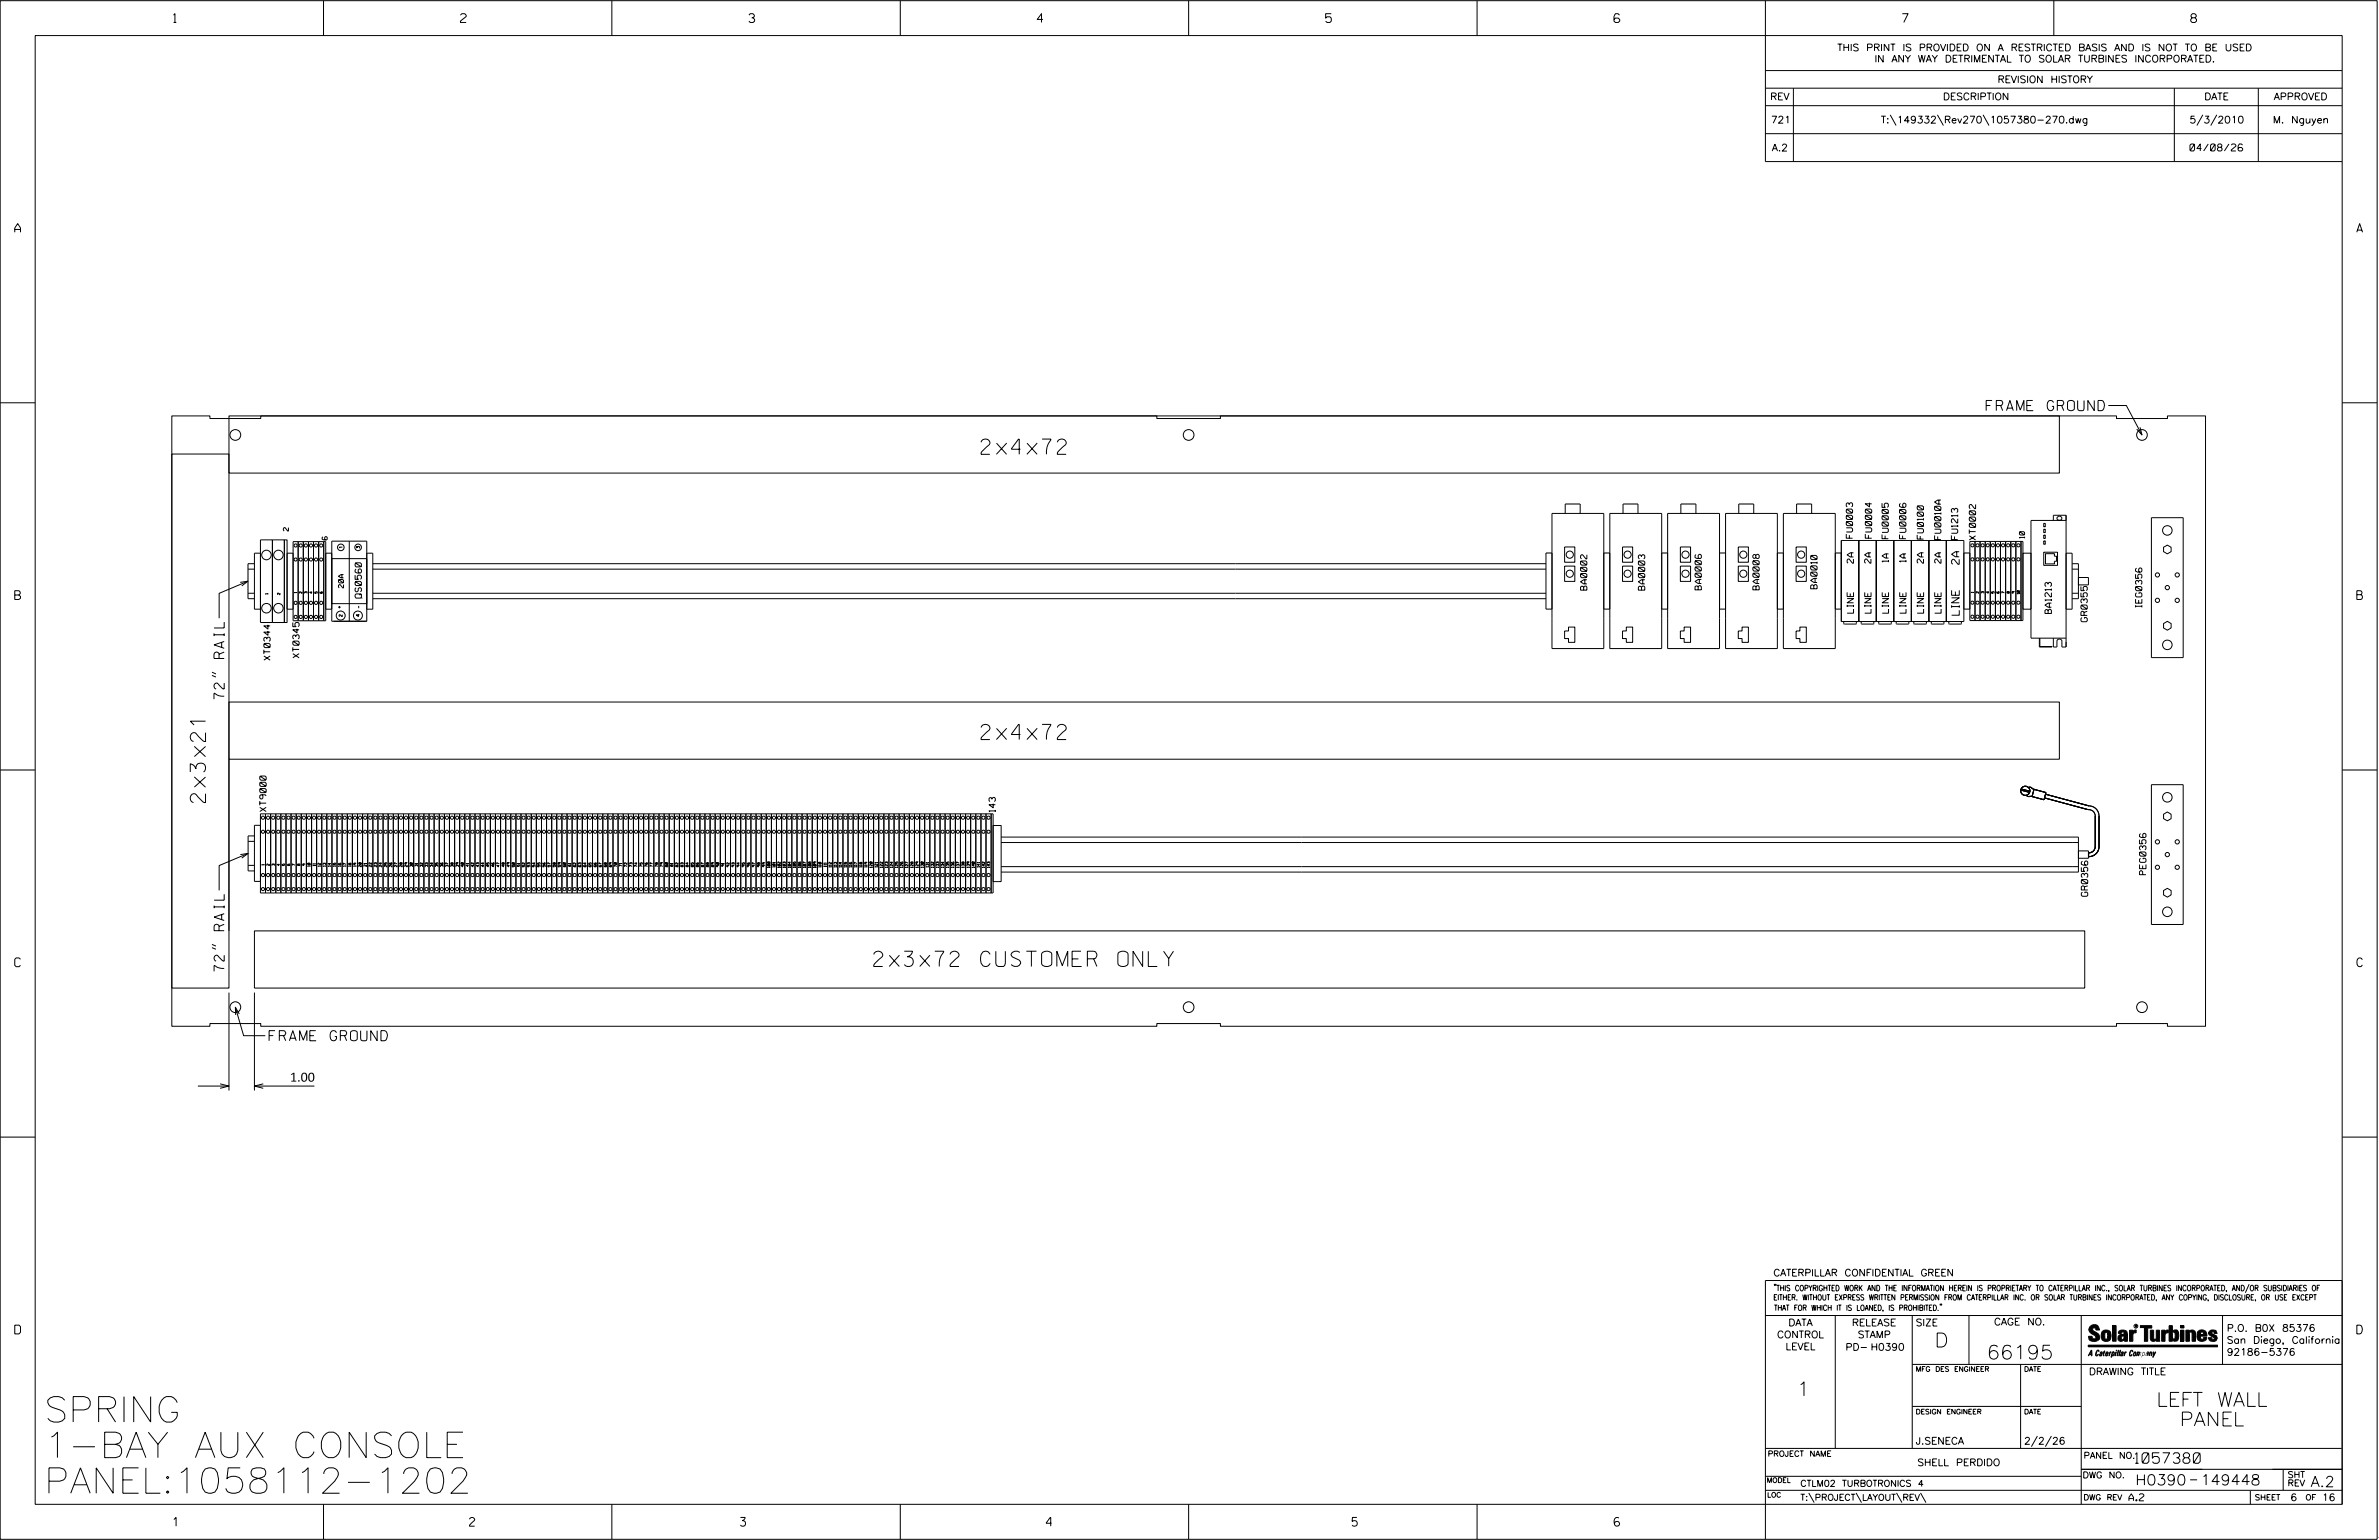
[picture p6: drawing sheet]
<svg xmlns="http://www.w3.org/2000/svg" width="864mm" height="559mm" viewBox="0 0 864 559" stroke-linecap="round" stroke-linejoin="round" font-family="sans-serif">
<defs><g id="words">
<g font-size="9.2">
<text x="16" y="516">SPRING</text>
<text x="16" y="528.9">1-BAY AUX CONSOLE</text>
<text x="16" y="541.8">PANEL:1058112-1202</text>
</g>
<g font-size="5.5">
<text x="356.1" y="164.9">2x4x72</text>
<text x="356.1" y="268.4">2x4x72</text>
<text x="74.6" y="291.2" transform="rotate(-90 74.6 291.2)">2x3x21</text>
<text x="317.2" y="350.7">2x3x72 CUSTOMER ONLY</text>
</g>
<g font-size="5.1">
<text x="702.3" y="488.8">D</text>
<text x="721.2" y="493.2">66195</text>
<text x="652.2" y="506.5">1</text>
<text x="782.8" y="510.3">LEFT WALL</text>
<text x="791.3" y="517.4">PANEL</text>
</g>
<g font-size="3.8">
<text x="775.1" y="531">1057380</text>
<text x="775.2" y="538.9">H0390</text>
<text x="798.8" y="538.9">149448</text>
<text x="838.8" y="539.5">A.2</text>
</g>
<g font-size="3.7">
<text x="721" y="149">FRAME GROUND</text>
<text x="81.4" y="253.7" transform="rotate(-90 81.4 253.7)">72&quot; RAIL</text>
<text x="81.4" y="352.5" transform="rotate(-90 81.4 352.5)">72&quot; RAIL</text>
<text x="97.7" y="377.7">FRAME GROUND</text>
</g>
<g font-size="3.2">
<text x="63" y="8.2">1</text>
<text x="167.2" y="8.2">2</text>
<text x="271.8" y="8.2">3</text>
<text x="376.5" y="8.2">4</text>
<text x="481.2" y="8.2">5</text>
<text x="690.6" y="8.2">7</text>
<text x="795.3" y="8.2">8</text>
<text x="5.4" y="84.3">A</text>
<text x="855.5" y="84.3">A</text>
<text x="5.4" y="217.5">B</text>
<text x="855.6" y="217.5">B</text>
<text x="5.4" y="350.8">C</text>
<text x="855.6" y="350.8">C</text>
<text x="105.3" y="392.5">1.00</text>
<text x="5.4" y="484">D</text>
<text x="855.6" y="484">D</text>
<text x="62.8" y="553.8">1</text>
<text x="170.4" y="553.8">2</text>
<text x="268.8" y="553.8">3</text>
<text x="379.8" y="553.8">4</text>
<text x="490.8" y="553.8">5</text>
<text x="585.9" y="553.8">6</text>
</g>
<g font-size="2.8">
<text x="711.2" y="204.7" transform="rotate(-90 711.2 204.7)">2A</text>
<text x="711.2" y="223.2" transform="rotate(-90 711.2 223.2)">LINE</text>
</g>
<g font-size="2.5">
<text x="666.9" y="18.5">THIS PRINT IS PROVIDED ON A RESTRICTED BASIS AND IS NOT TO BE USED</text>
<text x="680.5" y="22.6">IN ANY WAY DETRIMENTAL TO SOLAR TURBINES INCORPORATED.</text>
<text x="725.1" y="30">REVISION HISTORY</text>
<text x="642.6" y="36.3">REV</text>
<text x="705.3" y="36.3">DESCRIPTION</text>
<text x="800.2" y="36.3">DATE</text>
<text x="825.4" y="36.3">APPROVED</text>
<text x="642.9" y="44.7">721</text>
<text x="682.8" y="44.7">T:\149332\Rev270\1057380-270.dwg</text>
<text x="794.8" y="44.7">5/3/2010</text>
<text x="825.1" y="44.7">M. Nguyen</text>
<text x="643.2" y="54.8">A.2</text>
<text x="795" y="54.8">04/08/26</text>
<text x="643.8" y="463">CATERPILLAR CONFIDENTIAL GREEN</text>
<text x="645.1" y="485.5">CONTROL</text>
<text x="649.2" y="481.1">DATA</text>
<text x="672.3" y="481.1">RELEASE</text>
<text x="674.4" y="485.5">STAMP</text>
<text x="695.4" y="481.1">SIZE</text>
<text x="723.8" y="480.8">CAGE NO.</text>
<text x="808.4" y="483.1">P.O. B0X 85376</text>
<text x="648.2" y="489.8">LEVEL</text>
<text x="669.9" y="490">PD- H0390</text>
<text x="808.4" y="487.5">San Diego, California</text>
<text x="808.4" y="491.8">92186-5376</text>
<text x="758.3" y="498.9">DRAWING TITLE</text>
<text x="695.4" y="524.1">J.SENECA</text>
<text x="734.8" y="524.1">2/2/26</text>
<text x="696" y="531.9">SHELL PERDIDO</text>
<text x="772.8" y="544.6">A.2</text>
<text x="831.4" y="544.6">6</text>
<text x="842.9" y="544.6">16</text>
</g>
<g font-size="2.3">
<text x="672.5" y="195.3" transform="rotate(-90 672.5 195.3)">FU0003</text>
<text x="679.4" y="195.3" transform="rotate(-90 679.4 195.3)">FU0004</text>
<text x="685.5" y="195.5" transform="rotate(-90 685.5 195.5)">FU0005</text>
<text x="691.9" y="195.5" transform="rotate(-90 691.9 195.5)">FU0006</text>
<text x="698.2" y="195.6" transform="rotate(-90 698.2 195.6)">FU0100</text>
<text x="704.6" y="195.8" transform="rotate(-90 704.6 195.8)">FU0010A</text>
<text x="710.7" y="195.8" transform="rotate(-90 710.7 195.8)">FU1213</text>
<text x="717.2" y="195.9" transform="rotate(-90 717.2 195.9)">XT0002</text>
<text x="685.5" y="204" transform="rotate(-90 685.5 204)">1A</text>
<text x="691.9" y="204" transform="rotate(-90 691.9 204)">1A</text>
<text x="672.8" y="204.4" transform="rotate(-90 672.8 204.4)">2A</text>
<text x="679.2" y="204.4" transform="rotate(-90 679.2 204.4)">2A</text>
<text x="698.3" y="204.4" transform="rotate(-90 698.3 204.4)">2A</text>
<text x="704.6" y="204.4" transform="rotate(-90 704.6 204.4)">2A</text>
<text x="576.1" y="214.1" transform="rotate(-90 576.1 214.1)">BA0002</text>
<text x="597.1" y="214.1" transform="rotate(-90 597.1 214.1)">BA0003</text>
<text x="617.6" y="214" transform="rotate(-90 617.6 214)">BA0006</text>
<text x="638.6" y="214" transform="rotate(-90 638.6 214)">BA0008</text>
<text x="659.6" y="213.6" transform="rotate(-90 659.6 213.6)">BA0010</text>
<text x="131.2" y="217" transform="rotate(-90 131.2 217)">QS0560</text>
<text x="777.5" y="220.4" transform="rotate(-90 777.5 220.4)">IEG0356</text>
<text x="672.8" y="222.5" transform="rotate(-90 672.8 222.5)">LINE</text>
<text x="679.2" y="222.5" transform="rotate(-90 679.2 222.5)">LINE</text>
<text x="685.6" y="222.5" transform="rotate(-90 685.6 222.5)">LINE</text>
<text x="691.9" y="222.5" transform="rotate(-90 691.9 222.5)">LINE</text>
<text x="698.3" y="222.5" transform="rotate(-90 698.3 222.5)">LINE</text>
<text x="704.6" y="222.5" transform="rotate(-90 704.6 222.5)">LINE</text>
<text x="744.7" y="222.6" transform="rotate(-90 744.7 222.6)">BA1213</text>
<text x="757.7" y="225.6" transform="rotate(-90 757.7 225.6)">GR0355</text>
<text x="98.1" y="239.5" transform="rotate(-90 98.1 239.5)">XT0344</text>
<text x="108.6" y="238.7" transform="rotate(-90 108.6 238.7)">XT0345</text>
<text x="96.6" y="294.5" transform="rotate(-90 96.6 294.5)">XT9000</text>
<text x="361.3" y="294.6" transform="rotate(-90 361.3 294.6)">143</text>
<text x="779" y="317.4" transform="rotate(-90 779 317.4)">PEG0356</text>
<text x="757.9" y="325.2" transform="rotate(-90 757.9 325.2)">GR0356</text>
<text x="756.4" y="529.2">PANEL NO.</text>
<text x="653.5" y="539.4">CTLM02 TURBOTRONICS 4</text>
<text x="756" y="536.3">DWG NO.</text>
<text x="830.4" y="539.3">REV</text>
<text x="830.4" y="536.2">SHT</text>
<text x="653.5" y="544.5">T:\PROJECT\LAYOUT\REV\</text>
</g>
<g font-size="2">
<text x="643.8" y="468.4">&quot;THIS COPYRIGHTED WORK AND THE INFORMATION HEREIN IS PROPRIETARY TO CATERPILLAR INC., SOLAR TURBINES INCORPORATED, AND/OR SUBSIDIARIES OF</text>
<text x="643.8" y="471.8">EITHER. WITHOUT EXPRESS WRITTEN PERMISSION FROM CATERPILLAR INC. OR SOLAR TURBINES INCORPORATED, ANY COPYING, DISCLOSURE, OR USE EXCEPT</text>
<text x="644" y="475.6">THAT FOR WHICH IT IS LOANED, IS PROHIBITED.&quot;</text>
<text x="641.7" y="528.5">PROJECT NAME</text>
<text x="756.3" y="544.3">DWG REV</text>
<text x="818.5" y="544.3">SHEET</text>
<text x="836.9" y="544.3">OF</text>
</g>
<g font-size="1.8">
<text x="104.7" y="192.7" transform="rotate(-90 104.7 192.7)">2</text>
<text x="118.8" y="195.9" transform="rotate(-90 118.8 195.9)">6</text>
<text x="734.9" y="195.3" transform="rotate(-90 734.9 195.3)">10</text>
<text x="124.7" y="213.3" transform="rotate(-90 124.7 213.3)">20A</text>
<text x="695.4" y="497.6">MFG DES ENGINEER</text>
<text x="734.8" y="497.6">DATE</text>
<text x="695.4" y="513.1">DESIGN ENGINEER</text>
<text x="734.8" y="513.1">DATE</text>
<text x="641.3" y="538">MODEL</text>
<text x="641.5" y="543.3">LOC</text>
</g>
<g font-size="1.2">
<text x="124.3" y="198.9" transform="rotate(-90 124.3 198.9)">1</text>
<text x="130.5" y="198.9" transform="rotate(-90 130.5 198.9)">3</text>
<text x="130.8" y="220.7" transform="rotate(-90 130.8 220.7)">-</text>
<text x="124.2" y="223.7" transform="rotate(-90 124.2 223.7)">2</text>
<text x="130.5" y="223.7" transform="rotate(-90 130.5 223.7)">4</text>
</g>
<g font-size=".9">
<text x="97.3" y="215.6" transform="rotate(-90 97.3 215.6)">1</text>
<text x="101.7" y="215.8" transform="rotate(-90 101.7 215.8)">2</text>
<text x="107.8" y="215.2" transform="rotate(-90 107.8 215.2)">1</text>
<text x="109.6" y="215.3" transform="rotate(-90 109.6 215.3)">2</text>
<text x="111.5" y="215.3" transform="rotate(-90 111.5 215.3)">3</text>
<text x="113.3" y="215.3" transform="rotate(-90 113.3 215.3)">4</text>
<text x="115.2" y="215.3" transform="rotate(-90 115.2 215.3)">5</text>
<text x="117.1" y="215.3" transform="rotate(-90 117.1 215.3)">6</text>
<text x="716.5" y="215.1" transform="rotate(-90 716.5 215.1)">1</text>
<text x="718.3" y="215.3" transform="rotate(-90 718.3 215.3)">2</text>
<text x="720.2" y="215.3" transform="rotate(-90 720.2 215.3)">3</text>
<text x="722" y="215.3" transform="rotate(-90 722 215.3)">4</text>
<text x="723.9" y="215.3" transform="rotate(-90 723.9 215.3)">5</text>
<text x="725.7" y="215.3" transform="rotate(-90 725.7 215.3)">6</text>
<text x="727.6" y="215.3" transform="rotate(-90 727.6 215.3)">7</text>
<text x="729.4" y="215.3" transform="rotate(-90 729.4 215.3)">8</text>
<text x="731.3" y="215.3" transform="rotate(-90 731.3 215.3)">9</text>
<text x="733.2" y="215.5" transform="rotate(-90 733.2 215.5)">10</text>
<text x="95.9" y="313.9" transform="rotate(-90 95.9 313.9)">1</text>
<text x="97.8" y="314.1" transform="rotate(-90 97.8 314.1)">2</text>
<text x="99.6" y="314.1" transform="rotate(-90 99.6 314.1)">3</text>
<text x="101.5" y="314.1" transform="rotate(-90 101.5 314.1)">4</text>
<text x="103.3" y="314.1" transform="rotate(-90 103.3 314.1)">5</text>
<text x="105.2" y="314.1" transform="rotate(-90 105.2 314.1)">6</text>
<text x="108.9" y="314.1" transform="rotate(-90 108.9 314.1)">8</text>
<text x="110.8" y="314.1" transform="rotate(-90 110.8 314.1)">9</text>
<text x="112.6" y="314.4" transform="rotate(-90 112.6 314.4)">10</text>
<text x="114.5" y="314.2" transform="rotate(-90 114.5 314.2)">11</text>
<text x="116.3" y="314.4" transform="rotate(-90 116.3 314.4)">12</text>
<text x="118.2" y="314.4" transform="rotate(-90 118.2 314.4)">13</text>
<text x="120" y="314.4" transform="rotate(-90 120 314.4)">14</text>
<text x="121.9" y="314.4" transform="rotate(-90 121.9 314.4)">15</text>
<text x="123.7" y="314.4" transform="rotate(-90 123.7 314.4)">16</text>
<text x="125.6" y="314.4" transform="rotate(-90 125.6 314.4)">17</text>
<text x="127.5" y="314.4" transform="rotate(-90 127.5 314.4)">18</text>
<text x="129.3" y="314.4" transform="rotate(-90 129.3 314.4)">19</text>
<text x="131.2" y="314.5" transform="rotate(-90 131.2 314.5)">20</text>
<text x="133" y="314.4" transform="rotate(-90 133 314.4)">21</text>
<text x="134.9" y="314.5" transform="rotate(-90 134.9 314.5)">22</text>
<text x="136.7" y="314.5" transform="rotate(-90 136.7 314.5)">23</text>
<text x="138.6" y="314.5" transform="rotate(-90 138.6 314.5)">24</text>
<text x="140.4" y="314.5" transform="rotate(-90 140.4 314.5)">25</text>
<text x="142.3" y="314.5" transform="rotate(-90 142.3 314.5)">26</text>
<text x="144.1" y="314.5" transform="rotate(-90 144.1 314.5)">27</text>
<text x="146" y="314.5" transform="rotate(-90 146 314.5)">28</text>
<text x="147.9" y="314.5" transform="rotate(-90 147.9 314.5)">29</text>
<text x="149.7" y="314.5" transform="rotate(-90 149.7 314.5)">30</text>
<text x="151.6" y="314.4" transform="rotate(-90 151.6 314.4)">31</text>
<text x="153.4" y="314.5" transform="rotate(-90 153.4 314.5)">32</text>
<text x="155.3" y="314.5" transform="rotate(-90 155.3 314.5)">33</text>
<text x="157.1" y="314.5" transform="rotate(-90 157.1 314.5)">34</text>
<text x="159" y="314.5" transform="rotate(-90 159 314.5)">35</text>
<text x="160.8" y="314.5" transform="rotate(-90 160.8 314.5)">36</text>
<text x="162.7" y="314.5" transform="rotate(-90 162.7 314.5)">37</text>
<text x="164.6" y="314.5" transform="rotate(-90 164.6 314.5)">38</text>
<text x="166.4" y="314.5" transform="rotate(-90 166.4 314.5)">39</text>
<text x="168.3" y="314.5" transform="rotate(-90 168.3 314.5)">40</text>
<text x="170.1" y="314.4" transform="rotate(-90 170.1 314.4)">41</text>
<text x="172" y="314.5" transform="rotate(-90 172 314.5)">42</text>
<text x="173.8" y="314.5" transform="rotate(-90 173.8 314.5)">43</text>
<text x="175.7" y="314.5" transform="rotate(-90 175.7 314.5)">44</text>
<text x="177.5" y="314.5" transform="rotate(-90 177.5 314.5)">45</text>
<text x="179.4" y="314.5" transform="rotate(-90 179.4 314.5)">46</text>
<text x="181.2" y="314.5" transform="rotate(-90 181.2 314.5)">47</text>
<text x="183.1" y="314.5" transform="rotate(-90 183.1 314.5)">48</text>
<text x="185" y="314.5" transform="rotate(-90 185 314.5)">49</text>
<text x="186.8" y="314.5" transform="rotate(-90 186.8 314.5)">50</text>
<text x="188.7" y="314.4" transform="rotate(-90 188.7 314.4)">51</text>
<text x="190.5" y="314.5" transform="rotate(-90 190.5 314.5)">52</text>
<text x="192.4" y="314.5" transform="rotate(-90 192.4 314.5)">53</text>
<text x="194.2" y="314.5" transform="rotate(-90 194.2 314.5)">54</text>
<text x="196.1" y="314.5" transform="rotate(-90 196.1 314.5)">55</text>
<text x="197.9" y="314.5" transform="rotate(-90 197.9 314.5)">56</text>
<text x="199.8" y="314.5" transform="rotate(-90 199.8 314.5)">57</text>
<text x="201.7" y="314.5" transform="rotate(-90 201.7 314.5)">58</text>
<text x="203.5" y="314.5" transform="rotate(-90 203.5 314.5)">59</text>
<text x="205.4" y="314.5" transform="rotate(-90 205.4 314.5)">60</text>
<text x="207.2" y="314.4" transform="rotate(-90 207.2 314.4)">61</text>
<text x="209.1" y="314.5" transform="rotate(-90 209.1 314.5)">62</text>
<text x="210.9" y="314.5" transform="rotate(-90 210.9 314.5)">63</text>
<text x="212.8" y="314.5" transform="rotate(-90 212.8 314.5)">64</text>
<text x="214.6" y="314.5" transform="rotate(-90 214.6 314.5)">65</text>
<text x="216.5" y="314.5" transform="rotate(-90 216.5 314.5)">66</text>
<text x="218.3" y="314.5" transform="rotate(-90 218.3 314.5)">67</text>
<text x="220.2" y="314.5" transform="rotate(-90 220.2 314.5)">68</text>
<text x="222.1" y="314.5" transform="rotate(-90 222.1 314.5)">69</text>
<text x="223.9" y="314.5" transform="rotate(-90 223.9 314.5)">70</text>
<text x="225.8" y="314.4" transform="rotate(-90 225.8 314.4)">71</text>
<text x="227.6" y="314.5" transform="rotate(-90 227.6 314.5)">72</text>
<text x="229.5" y="314.5" transform="rotate(-90 229.5 314.5)">73</text>
<text x="231.3" y="314.5" transform="rotate(-90 231.3 314.5)">74</text>
<text x="233.2" y="314.5" transform="rotate(-90 233.2 314.5)">75</text>
<text x="236.9" y="314.5" transform="rotate(-90 236.9 314.5)">77</text>
<text x="238.7" y="314.5" transform="rotate(-90 238.7 314.5)">78</text>
<text x="240.6" y="314.5" transform="rotate(-90 240.6 314.5)">79</text>
<text x="242.5" y="314.5" transform="rotate(-90 242.5 314.5)">80</text>
<text x="244.3" y="314.4" transform="rotate(-90 244.3 314.4)">81</text>
<text x="246.2" y="314.5" transform="rotate(-90 246.2 314.5)">82</text>
<text x="248" y="314.5" transform="rotate(-90 248 314.5)">83</text>
<text x="249.9" y="314.5" transform="rotate(-90 249.9 314.5)">84</text>
<text x="251.7" y="314.5" transform="rotate(-90 251.7 314.5)">85</text>
<text x="253.6" y="314.5" transform="rotate(-90 253.6 314.5)">86</text>
<text x="255.4" y="314.5" transform="rotate(-90 255.4 314.5)">87</text>
<text x="257.3" y="314.5" transform="rotate(-90 257.3 314.5)">88</text>
<text x="259.2" y="314.5" transform="rotate(-90 259.2 314.5)">89</text>
<text x="261" y="314.5" transform="rotate(-90 261 314.5)">90</text>
<text x="262.9" y="314.4" transform="rotate(-90 262.9 314.4)">91</text>
<text x="264.7" y="314.5" transform="rotate(-90 264.7 314.5)">92</text>
<text x="266.6" y="314.5" transform="rotate(-90 266.6 314.5)">93</text>
<text x="268.4" y="314.5" transform="rotate(-90 268.4 314.5)">94</text>
<text x="270.3" y="314.5" transform="rotate(-90 270.3 314.5)">95</text>
<text x="272.1" y="314.5" transform="rotate(-90 272.1 314.5)">96</text>
<text x="274" y="314.5" transform="rotate(-90 274 314.5)">97</text>
<text x="275.8" y="314.5" transform="rotate(-90 275.8 314.5)">98</text>
<text x="277.7" y="314.5" transform="rotate(-90 277.7 314.5)">99</text>
<text x="279.6" y="314.8" transform="rotate(-90 279.6 314.8)">100</text>
<text x="281.4" y="314.7" transform="rotate(-90 281.4 314.7)">101</text>
<text x="283.3" y="314.8" transform="rotate(-90 283.3 314.8)">102</text>
<text x="285.1" y="314.8" transform="rotate(-90 285.1 314.8)">103</text>
<text x="287" y="314.8" transform="rotate(-90 287 314.8)">104</text>
<text x="288.8" y="314.8" transform="rotate(-90 288.8 314.8)">105</text>
<text x="290.7" y="314.8" transform="rotate(-90 290.7 314.8)">106</text>
<text x="292.5" y="314.8" transform="rotate(-90 292.5 314.8)">107</text>
<text x="294.4" y="314.8" transform="rotate(-90 294.4 314.8)">108</text>
<text x="296.3" y="314.8" transform="rotate(-90 296.3 314.8)">109</text>
<text x="298.1" y="314.7" transform="rotate(-90 298.1 314.7)">110</text>
<text x="300" y="314.5" transform="rotate(-90 300 314.5)">111</text>
<text x="301.8" y="314.7" transform="rotate(-90 301.8 314.7)">112</text>
<text x="303.7" y="314.7" transform="rotate(-90 303.7 314.7)">113</text>
<text x="305.5" y="314.7" transform="rotate(-90 305.5 314.7)">114</text>
<text x="307.4" y="314.7" transform="rotate(-90 307.4 314.7)">115</text>
<text x="309.2" y="314.7" transform="rotate(-90 309.2 314.7)">116</text>
<text x="311.1" y="314.7" transform="rotate(-90 311.1 314.7)">117</text>
<text x="312.9" y="314.7" transform="rotate(-90 312.9 314.7)">118</text>
<text x="314.8" y="314.7" transform="rotate(-90 314.8 314.7)">119</text>
<text x="316.7" y="314.8" transform="rotate(-90 316.7 314.8)">120</text>
<text x="318.5" y="314.7" transform="rotate(-90 318.5 314.7)">121</text>
<text x="320.4" y="314.8" transform="rotate(-90 320.4 314.8)">122</text>
<text x="322.2" y="314.8" transform="rotate(-90 322.2 314.8)">123</text>
<text x="324.1" y="314.8" transform="rotate(-90 324.1 314.8)">124</text>
<text x="325.9" y="314.8" transform="rotate(-90 325.9 314.8)">125</text>
<text x="327.8" y="314.8" transform="rotate(-90 327.8 314.8)">126</text>
<text x="329.6" y="314.8" transform="rotate(-90 329.6 314.8)">127</text>
<text x="331.5" y="314.8" transform="rotate(-90 331.5 314.8)">128</text>
<text x="333.3" y="314.8" transform="rotate(-90 333.3 314.8)">129</text>
<text x="335.2" y="314.8" transform="rotate(-90 335.2 314.8)">130</text>
<text x="337.1" y="314.7" transform="rotate(-90 337.1 314.7)">131</text>
<text x="338.9" y="314.8" transform="rotate(-90 338.9 314.8)">132</text>
<text x="340.8" y="314.8" transform="rotate(-90 340.8 314.8)">133</text>
<text x="342.6" y="314.8" transform="rotate(-90 342.6 314.8)">134</text>
<text x="344.5" y="314.8" transform="rotate(-90 344.5 314.8)">135</text>
<text x="346.3" y="314.8" transform="rotate(-90 346.3 314.8)">136</text>
<text x="348.2" y="314.8" transform="rotate(-90 348.2 314.8)">137</text>
<text x="350" y="314.8" transform="rotate(-90 350 314.8)">138</text>
<text x="351.9" y="314.8" transform="rotate(-90 351.9 314.8)">139</text>
<text x="353.8" y="314.8" transform="rotate(-90 353.8 314.8)">140</text>
<text x="355.6" y="314.7" transform="rotate(-90 355.6 314.7)">141</text>
<text x="357.5" y="314.8" transform="rotate(-90 357.5 314.8)">142</text>
<text x="359.3" y="314.8" transform="rotate(-90 359.3 314.8)">143</text>
<text x="775.1" y="481.7">R</text>
</g>
</g></defs>
<g fill="none" stroke="#000" stroke-width=".36">
<path d="M.1 .2h862.8v558.4h-862.8zM12.8 12.9h837.4v533h-837.4zM117.4 .2v12.7M222.1 .2v12.7M326.8 .2v12.7M431.5 .2v12.7M536.2 .2v12.7M587.9 5.5l-.5-.5h-1l-.5 1v1.7l.5 .4h1l.6-.4v-.6l-.6-.5h-1l-.5 .5M640.9 .2v58.4h209.3M745.6 .2v12.7M640.9 25.6h209.3M640.9 32h209.3"/>
<path d="M640.9 38.3h209.3M651 32v26.6M789.3 32v26.6M819.8 32v26.6M640.9 48.5h209.3M686.2 41.7l2.1 3.8M703.3 41.7l2.2 3.8M719.9 41.7l2.1 3.8M799.6 41.7l-2.1 3.8M804.7 41.7l-2.2 3.8M.1 146.2h12.7M62.4 150.9h13.8v1h18.5v-1h325.2v1h23.1v-1h325.3v1h18.5v-1h13.8v221.5h-13.8v-1h-18.5v1h-325.3v-1h-23.1v1h-325.2v-1h-18.5v1h-13.8z"/>
<path d="M83.1 150.9h664.5v20.8h-664.5zM765.4 147.1h6.5l5.7 10.7M776.9 155l.7 2.8-1.9-2.1M850.2 146.2h12.7M62.4 164.7h20.7v193.8h-20.7zM94.5 195.9h8.7v30h-8.7zM98.9 195.9v30M103.2 195.9h1v30h-1zM108.2 196.5v28.7h10.1v-28.7h-11.9v28.7M110.1 196.5v28.7M112 196.5v28.7M113.8 196.5v28.7"/>
<path d="M115.7 196.5v28.7M117.5 196.5v28.7M120.4 196.4h12.7v29h-12.7zM126.8 196.4v29M568 198.5h3.7v5.5h-3.7zM568.2 186.3v-3.4h5.4v3.4M589 198.5h3.7v5.5h-3.7zM589.2 186.3v-3.4h5.4v3.4M610 198.5h3.7v5.5h-3.7zM610.2 186.3v-3.4h5.4v3.4M631 198.5h3.7v5.5h-3.7zM631.2 186.3v-3.4h5.4v3.4"/>
<path d="M652 198.5h3.7v5.5h-3.7zM652.2 186.3v-3.4h5.4v3.4M668.4 196.1h44.5v29.4h-44.5zM674.8 196.1v29.4M681.1 196.1v29.4M687.5 196.1v29.4M693.8 196.1v29.4M700.2 196.1v29.4M706.5 196.1v29.4M715.1 196.5v28.7h19.2v-28.7h-17.3v28.7M718.8 196.5v28.7M720.7 196.5v28.7"/>
<path d="M722.5 196.5v28.7M724.4 196.5v28.7M726.2 196.5v28.7M728.1 196.5v28.7M729.9 196.5v28.7M731.8 196.5v28.7M733.6 196.5v28.7M741.9 196.3h.6v1.2h-.6zM741.9 194.2h.6v1.2h-.6zM741.9 192.1h.6v1.2h-.6zM741.9 189.9h.6v1.2h-.6zM745.4 188.8v-1.8h4.6v47.8h-1.5v-2.2a.92 .92 0 0 0-.9-.7 .92 .92 0 0 0-.9 .7v2.2h-1.3v-3.2"/>
<path d="M750 188.8h-12.7v42.8h12.7M781 187.9h11.5v50.7h-11.5zM785.4 198.6l1.4-.8 1.3 .8v1.6l-1.3 .8-1.4-.8zM87.2 211.3l2.8-.4-2.2 1.7M90 215.3h2.4M90 206.5h2.4M90 210.9l-10.4 4.4v9M92.4 204.5h-2.4v12.7h2.4M94.5 200.7h-2.1v20.4h2.1M106.4 200.7h-2.2v20.4h2.2M118.3 200.7h2.1M120.4 202.7h12.7v16.3h-12.7z"/>
<path d="M123.2 219.9v.8M133.1 200.7h2.2v20.4h-2.2M135.3 204.5h425.9M135.3 215.3h425.9M135.3 206.5h425.9M135.3 217.2h425.9M563.4 210.8v-24.5h18.8v24.5M568 205.4h3.7v5.6h-3.7zM584.4 210.8v-24.5h18.8v24.5M589 205.4h3.7v5.6h-3.7zM605.4 210.8v-24.5h18.8v24.5M610 205.4h3.7v5.6h-3.7z"/>
<path d="M626.4 210.8v-24.5h18.8v24.5M631 205.4h3.7v5.6h-3.7zM647.4 210.8v-24.5h18.8v24.5M652 205.4h3.7v5.6h-3.7zM668.4 200.7h-2.2v34.6h-18.8v-34.6h-2.2v34.6h-18.8v-34.6h-2.2v34.6h-18.8v-34.6h-2.2v34.6h-18.8v-34.6h-2.2v34.6h-18.8v-34.6h-2.2v20.3h2.2M712.9 200.7h2.2M734.3 200.7h3v20.4h-3zM741.9 200.4h5v4.7h-5zM742.5 203.6v1h3.3v-.9h.7v-1.9h-.7v-.9h-3.3v3.7M750 200.7h2.2v20.4h-2.2M752.2 204.5h2.3v12.7h-2.3M752.2 215.3h2.3"/>
<path d="M752.2 206.5h2.3M754.5 209.6h3.6v2.6h-3.6M118.3 221.1h2.1M122.7 220.3h1M569.4 227.5h2.3v5.6h-2.3v-1.4h-1.4v-2.7h1.4zM582.2 221h2.2M590.4 227.5h2.3v5.6h-2.3v-1.4h-1.4v-2.7h1.4zM603.2 221h2.2M611.4 227.5h2.3v5.6h-2.3v-1.4h-1.4v-2.7h1.4zM624.2 221h2.2M632.4 227.5h2.3v5.6h-2.3v-1.4h-1.4v-2.7h1.4zM645.2 221h2.2"/>
<path d="M653.4 227.5h2.3v5.6h-2.3v-1.4h-1.4v-2.7h1.4zM666.2 221h2.2M669.3 225.5l.2 .9h4.2l.2-.9M675.6 225.5l.2 .9h4.2l.2-.9M682 225.5l.2 .9h4.2l.2-.9M688.3 225.5l.3 .9h4.1l.2-.9M694.7 225.5l.2 .9h4.2l.2-.9M701.1 225.5l.2 .9h4.2l.2-.9M707.4 225.5l.2 .9h4.2l.2-.9M712.9 221h2.2M740.3 231.6v3.2h4.6l-4.4-.2v-3M785.4 226.3l1.4-.8 1.3 .8v1.6l-1.3 .8-1.4-.8z"/>
<path d="M76.9 245.1l1.5 .6M76.9 243.9l1.5 .6M83.1 254.7h664.5v20.8h-664.5zM.1 279.4h12.7M83.1 275.5v62.3M850.2 279.4h12.7M94.5 299.5h-2.1v20.3h2.1M94.5 295.3h266v28.7h-266zM96.4 295.3v28.7M98.2 295.3v28.7M100.1 295.3v28.7M102 295.3v28.7"/>
<path d="M103.8 295.3v28.7M105.7 295.3v28.7M107.5 295.3v28.7M109.4 295.3v28.7M111.2 295.3v28.7M113.1 295.3v28.7M114.9 295.3v28.7M116.8 295.3v28.7M118.6 295.3v28.7M120.5 295.3v28.7M122.3 295.3v28.7M124.2 295.3v28.7"/>
<path d="M126.1 295.3v28.7M127.9 295.3v28.7M129.8 295.3v28.7M131.6 295.3v28.7M133.5 295.3v28.7M135.4 295.3v28.7M137.2 295.3v28.7M139.1 295.3v28.7M140.9 295.3v28.7M142.8 295.3v28.7M144.6 295.3v28.7M146.5 295.3v28.7"/>
<path d="M148.3 295.3v28.7M150.2 295.3v28.7M152 295.3v28.7M153.9 295.3v28.7M155.8 295.3v28.7M157.6 295.3v28.7M159.5 295.3v28.7M161.3 295.3v28.7M163.2 295.3v28.7M165 295.3v28.7M166.9 295.3v28.7M168.7 295.3v28.7"/>
<path d="M170.6 295.3v28.7M172.4 295.3v28.7M174.3 295.3v28.7M176.1 295.3v28.7M178 295.3v28.7M179.8 295.3v28.7M181.7 295.3v28.7M183.6 295.3v28.7M185.4 295.3v28.7M187.3 295.3v28.7M189.1 295.3v28.7M191 295.3v28.7"/>
<path d="M192.9 295.3v28.7M194.7 295.3v28.7M196.6 295.3v28.7M198.4 295.3v28.7M200.3 295.3v28.7M202.1 295.3v28.7M204 295.3v28.7M205.8 295.3v28.7M207.7 295.3v28.7M209.5 295.3v28.7M211.4 295.3v28.7M213.3 295.3v28.7"/>
<path d="M215.1 295.3v28.7M217 295.3v28.7M218.8 295.3v28.7M220.7 295.3v28.7M222.5 295.3v28.7M224.4 295.3v28.7M226.2 295.3v28.7M228.1 295.3v28.7M229.9 295.3v28.7M231.8 295.3v28.7M233.6 295.3v28.7M235.5 295.3v28.7"/>
<path d="M237.3 295.3v28.7M239.2 295.3v28.7M241.1 295.3v28.7M242.9 295.3v28.7M244.8 295.3v28.7M246.6 295.3v28.7M248.5 295.3v28.7M250.3 295.3v28.7M252.2 295.3v28.7M254.1 295.3v28.7M255.9 295.3v28.7M257.8 295.3v28.7"/>
<path d="M259.6 295.3v28.7M261.5 295.3v28.7M263.3 295.3v28.7M265.2 295.3v28.7M267.1 295.3v28.7M268.9 295.3v28.7M270.8 295.3v28.7M272.6 295.3v28.7M274.5 295.3v28.7M276.3 295.3v28.7M278.2 295.3v28.7M280 295.3v28.7"/>
<path d="M281.9 295.3v28.7M283.7 295.3v28.7M285.6 295.3v28.7M287.4 295.3v28.7M289.3 295.3v28.7M291.1 295.3v28.7M293 295.3v28.7M294.9 295.3v28.7M296.7 295.3v28.7M298.6 295.3v28.7M300.4 295.3v28.7M302.3 295.3v28.7"/>
<path d="M304.1 295.3v28.7M306 295.3v28.7M307.8 295.3v28.7M309.7 295.3v28.7M311.6 295.3v28.7M313.4 295.3v28.7M315.3 295.3v28.7M317.1 295.3v28.7M319 295.3v28.7M320.9 295.3v28.7M322.7 295.3v28.7M324.6 295.3v28.7"/>
<path d="M326.4 295.3v28.7M328.3 295.3v28.7M330.1 295.3v28.7M332 295.3v28.7M333.8 295.3v28.7M335.7 295.3v28.7M337.5 295.3v28.7M339.4 295.3v28.7M341.2 295.3v28.7M343.1 295.3v28.7M344.9 295.3v28.7M346.8 295.3v28.7"/>
<path d="M348.7 295.3v28.7M350.5 295.3v28.7M352.4 295.3v28.7M354.2 295.3v28.7M356.1 295.3v28.7M357.9 295.3v28.7M359.8 295.3v28.7M360.5 299.5h2.9v20.4h-2.9zM733.6 286.7l3.1 .8M733.7 286.3l3.1 .8M735.8 288.9l2 .2M736.6 285.6l1.9 .9"/>
<path d="M738.4 286.4l4.3 1.2-.7 2.6-4.3-1.2zM742.2 289.5l15.7 4.3a2.4 2.4 0 0 1 2.7 2.3v11.1a2.29 2.29 0 0 1-2.4 2.3M742.5 288.2l15.8 4.2a3.7 3.7 0 0 1 3.7 3.7v11.1a3.7 3.7 0 0 1-3.8 3.6M781 284.7h11.5v50.8h-11.5zM785.4 295.5l1.4-.9 1.3 .9v1.5l-1.3 .9-1.4-.9zM87.2 310.1l2.9-.4-2.3 1.7M90.1 305.3h2.3M90.1 314h2.3M90.1 309.7l-10.5 4.4v9M92.4 303.3h-2.3v12.7h2.3M107.1 313.9l-1-.4v.6M234.2 313.1l-.1 .4 .3 .1h.5l.2-.4h-.5l.1 .4"/>
<path d="M235.1 314.4l-1-.5v.6M363.4 303.7h391.1v12.7h-391.1M363.4 314.5h391.1M363.4 305.7h391.1M754.5 308.8h3.6v2.6h-3.6M92.4 337.8h664.4v20.7h-664.4zM785.4 323.1l1.4-.8 1.3 .8v1.6l-1.3 .8-1.4-.8zM76.9 343.9l1.5 .6M76.9 342.7l1.5 .6M83.1 360.2v35.5M85.4 365.5l3 10.3h7.9M86.9 367.9l-1.5-2.4 .1 2.8"/>
<path d="M92.4 360.2v35.5M71.8 394.1h11.3M79.9 393.3l3.2 .8-3.2 .8M92.4 394.1h21.7M95.6 393.3l-3.2 .8 3.2 .8M.1 412.6h12.7M850.2 412.6h12.7M640.9 477.3h209.3M644.2 466.1l-.1 .4M644.7 466.1l-.2 .4M666.2 477.3v48.3M694.2 477.3v48.3"/>
<path d="M704.4 473.3l-.1 .4M704.8 473.3l-.1 .4M714.8 477.3v17.8M755.5 477.3v68.6M806.8 477.3v17.8M816.5 466l-1.4 3.1M850.2 464.6h-209.3v94M850.2 464.8v81.1M694.2 495.1h156M733.5 495.1v30.5M758.6 481.4a2.02 2.02 0 0 1 3.1-.1l.5 1.3h-1.3l-.2-.6-.4-.2-.6 .1-.1 .4 .4 .7a2.46 2.46 0 0 1 2.2 2.9 2.83 2.83 0 0 1-3.8 .3l-.3-1.3h1.3l.2 .7 .6 .3 .5-.2 .2-.5-.4-.6-1.9-1.2-.4-.9zM759.2 491.3h-.7l.7-1.2v1.9h.2l-.1-2.1-1.3 2.1 .5-.5h.7"/>
<path d="M761.3 490l.3-.2 .4 .3-.1 .3-.3-.4-.4 .3-.3 1.6h.4l.4-.5-.3 .6-.4 .1-.3-.4zM762.6 490.6l.5-.1-.1 1.4h-.9a.74 .74 0 0 1 .9-.8l-.3 .7-.5 .1 .2-.5 .6-.2v-.5l-.7 .2zM763 483.2a2.17 2.17 0 0 1 3.1 0l.3 1.4-.3 1.5a2.17 2.17 0 0 1-3.1 0l-.3-1.5zM763.6 490.5l.4-.4 .2 .6h-.3l-.3 .9 .2 .4-.3-.1zM764.1 483.7l.5-.4 .4 .3v2.2l-.4 .2-.5-.2zM764.6 491.1l.6 .2v-.7l-.4-.1-.4 .6-.1 .8h.6M764.6 491.1l-.1 .8h.4M764.6 482.6v.8M764.8 490.7l.4 .1v.3h-.6zM765 491.5l-.1 .4zM766 490.5l-.5 1.5zM766 490.8l.4-.3-.4 .4"/>
<path d="M766.9 481h1.3v5.7h-1.3zM767 490.8l.5 .1-.3 .8-.4 .2zM767.3 490.5h-.5l-.5 2M767.3 490.5a.8 .8 0 0 1 .2 1 .8 .8 0 0 1-.9 .4l-.1 .6M767.3 490.5l-.1 .2M768.1 490.5l-.4 1.5zM768.2 489.9h.3l-.1 .2h-.2zM769 489.9l-.5 2.1zM769.7 489.9l-.6 2.1zM770.1 491.4l.5-.3-.5 .8zM770.4 491.9h.1M770.6 491.1l.1-.4-.7 .2 .1-.3 .6-.1 .2 .3-.5 1.1"/>
<path d="M770.6 491.1a.74 .74 0 0 0-.8 .8h.6M771 484.8h-.7l-.3 .6 .4 .7 .5-.3 .1-2.4h-.8l-.1 .4h-1.2a1.71 1.71 0 0 1 1.8-1.3 1.71 1.71 0 0 1 1.6 1.4v2.8h-1.1l-.1-.6M771 484.2l-1.5 .1a1.41 1.41 0 0 0 0 2.4l.5 .1 1.1-.7M771.2 486.1h-.1M771.4 490.5l.1 .3 .4-.3-.9 1.5zM771.5 490.8h.1M773 482.7h1.2v.5l.5-.5 .7-.1v1h-.6l-.5 .4-.1 2.7h-1.2zM773.3 490.3l.6-.4 .4 .2-.1 .4-.3-.4a1.28 1.28 0 0 0-.5 1.8l.6-.4-.1 .4-.8 .1zM774.7 490.8l.5-.3a.88 .88 0 0 1 .2 .9 .88 .88 0 0 1-.7 .7l-.2-.2zM774.8 490.9h.5l-.3 1h-.3l-.2-.2zM775.2 490.5l-.1 .2M776.8 481h4.3v.9h-1.5v4.8h-1.3"/>
<path d="M776.8 490.6l-.8 .2v-.3l-.4 1.5 .8-1.3v1.3l.3-1.2M779.3 491.1h.4M779.6 490.5h.3l-.3 1.4M779.6 490.7h.2l-.1 .4M779.7 491.1l-.1 .4M779.7 491.1l-.4 .2M780.1 492l.4-1.5 .1 .3 .3-.3 .3 .2-.3 1.3v-1.3l-.7 1.3M780.6 482.7h1.2v2.7l.1 .4 .4 .3 .4-.7v-2.7h1.2l.1 4h-1.3v-.5l-1.1 .6-.7-.3-.3-.7zM781.6 492.5l1-2-.8 1.3-.2-1.3-.2 2M784.7 482.7h1.2v.5l.5-.5 .7-.1v1h-.5l-.6 .4-.1 2.7h-1.2zM787.4 481h1.2v2a1.4 1.4 0 0 1 2.2 .2l.1 1.4-.4 1.9-1.5 .1-.4-.5v-1l.5 .9 .5-.3v-2.1l-.5-.4-.5 .7v2.8h-1.2zM791.5 482.7h1.3v4h-1.3z"/>
<path d="M791.5 481h1.3v.9h-1.3zM793.5 482.7h1.3v.4l.7-.5 1.1 .2 .4 .6v3.3h-1.2l-.3-3.4-.7 .2v3.2h-1.3zM794.8 483.1h.1M797.7 483.2a1.92 1.92 0 0 1 2.4-.5 1.92 1.92 0 0 1 1 2.1h-2.3v.8l.6 .5 .5-.3v-.5h1.2a1.83 1.83 0 0 1-2.1 1.4 1.83 1.83 0 0 1-1.5-2.1zM798.8 484.2v.6M799.1 483.4h.6l.2 .8h-1.1zM804.6 482.9a1.84 1.84 0 0 0-2.9 .8 3.3 3.3 0 0 0 2.2 1.9l-.5 .5-.4-.3-.1-.4h-1.2l.1 .6a1.92 1.92 0 0 0 2.9 .4M804.9 483.8h-1.2l-.2-.6-.5 .1-.1 .3 .1 .3 1.8 .9M805.1 488.1h-47.1v.6h47.1M694.2 510.3h61.3M640.9 525.6h209.2M640.9 535.7h114.6"/>
<path d="M739.6 521.1l-2.2 3.8M744.7 521.1l-2.2 3.8M755.5 533.2h94.7M795 537h2.6M828.8 533.2v7.6M117.4 545.9v12.7M222.1 545.9v12.7M326.8 545.9v12.7M431.5 545.9v12.7M536.2 545.9v12.7M640.9 540.8h209.3M656.6 541.7l2 3.5"/>
<path d="M673.8 541.7l1.9 3.5M688.4 541.7l2 3.5M697.2 541.7l1.9 3.5M816.9 541v4.9M863.5 558h.1"/>
<circle cx="85.4" cy="157.8" r="1.95"/>
<circle cx="431.5" cy="157.8" r="1.94"/>
<circle cx="777.6" cy="157.8" r="1.95"/>
<circle cx="107.3" cy="197.9" r=".57"/>
<circle cx="109.2" cy="197.9" r=".59"/>
<circle cx="111" cy="197.9" r=".59"/>
<circle cx="112.9" cy="197.9" r=".59"/>
<circle cx="114.7" cy="197.9" r=".59"/>
<circle cx="116.6" cy="197.9" r=".57"/>
<circle cx="123.7" cy="198.6" r="1.2"/>
<circle cx="130" cy="198.6" r="1.2"/>
<circle cx="716" cy="197.9" r=".57"/>
<circle cx="717.8" cy="197.9" r=".57"/>
<circle cx="719.7" cy="197.9" r=".58"/>
<circle cx="721.6" cy="197.9" r=".57"/>
<circle cx="723.4" cy="197.9" r=".58"/>
<circle cx="725.3" cy="197.9" r=".57"/>
<circle cx="727.1" cy="197.9" r=".57"/>
<circle cx="729" cy="197.9" r=".58"/>
<circle cx="730.8" cy="197.9" r=".57"/>
<circle cx="732.7" cy="197.9" r=".58"/>
<circle cx="747.6" cy="188.1" r=".85"/>
<circle cx="786.8" cy="192.5" r="1.73"/>
<circle cx="96.7" cy="201.4" r="1.73"/>
<circle cx="101.1" cy="201.4" r="1.73"/>
<circle cx="107.3" cy="203" r=".57"/>
<circle cx="107.3" cy="218.7" r=".57"/>
<circle cx="109.2" cy="203" r=".57"/>
<circle cx="109.2" cy="218.7" r=".59"/>
<circle cx="111" cy="218.7" r=".59"/>
<circle cx="111" cy="203" r=".58"/>
<circle cx="112.9" cy="203" r=".57"/>
<circle cx="112.9" cy="218.7" r=".59"/>
<circle cx="114.7" cy="218.7" r=".59"/>
<circle cx="114.7" cy="203" r=".58"/>
<circle cx="116.6" cy="203" r=".57"/>
<circle cx="116.6" cy="218.7" r=".57"/>
<circle cx="569.8" cy="201.3" r="1.3"/>
<circle cx="569.8" cy="208.2" r="1.3"/>
<circle cx="590.8" cy="201.3" r="1.3"/>
<circle cx="590.8" cy="208.2" r="1.3"/>
<circle cx="611.8" cy="201.3" r="1.31"/>
<circle cx="611.8" cy="208.2" r="1.31"/>
<circle cx="632.8" cy="201.3" r="1.3"/>
<circle cx="632.8" cy="208.2" r="1.3"/>
<circle cx="653.8" cy="201.3" r="1.3"/>
<circle cx="653.8" cy="208.2" r="1.3"/>
<circle cx="716" cy="218.7" r=".57"/>
<circle cx="716" cy="203" r=".57"/>
<circle cx="717.8" cy="218.7" r=".57"/>
<circle cx="717.9" cy="203" r=".58"/>
<circle cx="719.7" cy="203" r=".58"/>
<circle cx="719.7" cy="218.7" r=".58"/>
<circle cx="721.6" cy="218.7" r=".57"/>
<circle cx="721.6" cy="203" r=".57"/>
<circle cx="723.4" cy="203" r=".58"/>
<circle cx="723.4" cy="218.7" r=".58"/>
<circle cx="725.3" cy="218.7" r=".57"/>
<circle cx="725.3" cy="203" r=".57"/>
<circle cx="727.1" cy="218.7" r=".57"/>
<circle cx="727.1" cy="203" r=".58"/>
<circle cx="729" cy="203" r=".58"/>
<circle cx="729" cy="218.7" r=".58"/>
<circle cx="730.8" cy="218.7" r=".57"/>
<circle cx="730.8" cy="203" r=".58"/>
<circle cx="732.7" cy="203" r=".58"/>
<circle cx="732.7" cy="218.7" r=".58"/>
<circle cx="783.2" cy="208.6" r=".76"/>
<circle cx="783.2" cy="217.8" r=".77"/>
<circle cx="786.8" cy="213.2" r=".77"/>
<circle cx="790.4" cy="208.6" r=".76"/>
<circle cx="790.4" cy="217.8" r=".77"/>
<circle cx="96.7" cy="220.7" r="1.72"/>
<circle cx="101.1" cy="220.7" r="1.73"/>
<circle cx="107.3" cy="223.8" r=".57"/>
<circle cx="109.2" cy="223.9" r=".58"/>
<circle cx="111" cy="223.9" r=".58"/>
<circle cx="112.9" cy="223.9" r=".58"/>
<circle cx="114.7" cy="223.9" r=".58"/>
<circle cx="116.6" cy="223.8" r=".57"/>
<circle cx="123.7" cy="223.4" r="1.63"/>
<circle cx="129.9" cy="223.4" r="1.63"/>
<circle cx="716" cy="223.8" r=".57"/>
<circle cx="717.9" cy="223.8" r=".58"/>
<circle cx="719.7" cy="223.8" r=".58"/>
<circle cx="721.6" cy="223.8" r=".57"/>
<circle cx="723.4" cy="223.8" r=".58"/>
<circle cx="725.3" cy="223.8" r=".57"/>
<circle cx="727.1" cy="223.8" r=".58"/>
<circle cx="729" cy="223.8" r=".58"/>
<circle cx="730.8" cy="223.8" r=".58"/>
<circle cx="732.7" cy="223.8" r=".58"/>
<circle cx="786.8" cy="234" r="1.73"/>
<circle cx="95.5" cy="296.7" r=".57"/>
<circle cx="97.3" cy="296.7" r=".59"/>
<circle cx="99.2" cy="296.7" r=".57"/>
<circle cx="101" cy="296.7" r=".59"/>
<circle cx="102.9" cy="296.7" r=".59"/>
<circle cx="104.7" cy="296.7" r=".59"/>
<circle cx="106.6" cy="296.7" r=".59"/>
<circle cx="108.5" cy="296.7" r=".57"/>
<circle cx="110.3" cy="296.7" r=".59"/>
<circle cx="112.2" cy="296.7" r=".59"/>
<circle cx="114" cy="296.7" r=".59"/>
<circle cx="115.9" cy="296.7" r=".59"/>
<circle cx="117.7" cy="296.7" r=".57"/>
<circle cx="119.6" cy="296.7" r=".59"/>
<circle cx="121.4" cy="296.7" r=".57"/>
<circle cx="123.3" cy="296.7" r=".59"/>
<circle cx="125.1" cy="296.7" r=".59"/>
<circle cx="127" cy="296.7" r=".59"/>
<circle cx="128.8" cy="296.7" r=".59"/>
<circle cx="130.7" cy="296.7" r=".57"/>
<circle cx="132.6" cy="296.7" r=".59"/>
<circle cx="134.4" cy="296.7" r=".57"/>
<circle cx="136.3" cy="296.7" r=".59"/>
<circle cx="138.1" cy="296.7" r=".59"/>
<circle cx="140" cy="296.7" r=".57"/>
<circle cx="141.8" cy="296.7" r=".59"/>
<circle cx="143.7" cy="296.7" r=".57"/>
<circle cx="145.5" cy="296.7" r=".59"/>
<circle cx="147.4" cy="296.7" r=".59"/>
<circle cx="149.2" cy="296.7" r=".59"/>
<circle cx="151.1" cy="296.7" r=".59"/>
<circle cx="153" cy="296.7" r=".57"/>
<circle cx="154.8" cy="296.7" r=".59"/>
<circle cx="156.7" cy="296.7" r=".57"/>
<circle cx="158.5" cy="296.7" r=".59"/>
<circle cx="160.4" cy="296.7" r=".59"/>
<circle cx="162.2" cy="296.7" r=".59"/>
<circle cx="164.1" cy="296.7" r=".59"/>
<circle cx="166" cy="296.7" r=".57"/>
<circle cx="167.8" cy="296.7" r=".59"/>
<circle cx="169.7" cy="296.7" r=".57"/>
<circle cx="171.5" cy="296.7" r=".59"/>
<circle cx="173.4" cy="296.7" r=".59"/>
<circle cx="175.2" cy="296.7" r=".57"/>
<circle cx="177.1" cy="296.7" r=".59"/>
<circle cx="178.9" cy="296.7" r=".57"/>
<circle cx="180.8" cy="296.7" r=".59"/>
<circle cx="182.6" cy="296.7" r=".59"/>
<circle cx="184.5" cy="296.7" r=".59"/>
<circle cx="186.4" cy="296.7" r=".59"/>
<circle cx="188.2" cy="296.7" r=".57"/>
<circle cx="190.1" cy="296.7" r=".59"/>
<circle cx="191.9" cy="296.7" r=".57"/>
<circle cx="193.8" cy="296.7" r=".59"/>
<circle cx="195.6" cy="296.7" r=".59"/>
<circle cx="197.5" cy="296.7" r=".59"/>
<circle cx="199.3" cy="296.7" r=".59"/>
<circle cx="201.2" cy="296.7" r=".57"/>
<circle cx="203" cy="296.7" r=".59"/>
<circle cx="204.9" cy="296.7" r=".57"/>
<circle cx="206.7" cy="296.7" r=".59"/>
<circle cx="208.6" cy="296.7" r=".59"/>
<circle cx="210.5" cy="296.7" r=".57"/>
<circle cx="212.3" cy="296.7" r=".59"/>
<circle cx="214.2" cy="296.7" r=".57"/>
<circle cx="216" cy="296.7" r=".59"/>
<circle cx="217.9" cy="296.7" r=".59"/>
<circle cx="219.7" cy="296.7" r=".59"/>
<circle cx="221.6" cy="296.7" r=".59"/>
<circle cx="223.5" cy="296.7" r=".57"/>
<circle cx="225.3" cy="296.7" r=".59"/>
<circle cx="227.2" cy="296.7" r=".57"/>
<circle cx="229" cy="296.7" r=".59"/>
<circle cx="230.9" cy="296.7" r=".59"/>
<circle cx="232.7" cy="296.7" r=".57"/>
<circle cx="234.6" cy="296.7" r=".59"/>
<circle cx="236.4" cy="296.7" r=".57"/>
<circle cx="238.3" cy="296.7" r=".59"/>
<circle cx="240.1" cy="296.7" r=".59"/>
<circle cx="242" cy="296.7" r=".59"/>
<circle cx="243.9" cy="296.7" r=".59"/>
<circle cx="245.7" cy="296.7" r=".57"/>
<circle cx="247.6" cy="296.7" r=".59"/>
<circle cx="249.4" cy="296.7" r=".57"/>
<circle cx="251.3" cy="296.7" r=".59"/>
<circle cx="253.1" cy="296.7" r=".59"/>
<circle cx="255" cy="296.7" r=".59"/>
<circle cx="256.8" cy="296.7" r=".59"/>
<circle cx="258.7" cy="296.7" r=".57"/>
<circle cx="260.5" cy="296.7" r=".59"/>
<circle cx="262.4" cy="296.7" r=".57"/>
<circle cx="264.3" cy="296.7" r=".59"/>
<circle cx="266.1" cy="296.7" r=".59"/>
<circle cx="268" cy="296.7" r=".57"/>
<circle cx="269.8" cy="296.7" r=".59"/>
<circle cx="271.7" cy="296.7" r=".57"/>
<circle cx="273.5" cy="296.7" r=".59"/>
<circle cx="275.4" cy="296.7" r=".59"/>
<circle cx="277.2" cy="296.7" r=".59"/>
<circle cx="279.1" cy="296.7" r=".59"/>
<circle cx="281" cy="296.7" r=".57"/>
<circle cx="282.8" cy="296.7" r=".59"/>
<circle cx="284.7" cy="296.7" r=".57"/>
<circle cx="286.5" cy="296.7" r=".59"/>
<circle cx="288.4" cy="296.7" r=".59"/>
<circle cx="290.2" cy="296.7" r=".59"/>
<circle cx="292.1" cy="296.7" r=".59"/>
<circle cx="293.9" cy="296.7" r=".57"/>
<circle cx="295.8" cy="296.7" r=".59"/>
<circle cx="297.6" cy="296.7" r=".57"/>
<circle cx="299.5" cy="296.7" r=".59"/>
<circle cx="301.4" cy="296.7" r=".59"/>
<circle cx="303.2" cy="296.7" r=".57"/>
<circle cx="305.1" cy="296.7" r=".59"/>
<circle cx="306.9" cy="296.7" r=".57"/>
<circle cx="308.8" cy="296.7" r=".59"/>
<circle cx="310.6" cy="296.7" r=".59"/>
<circle cx="312.5" cy="296.7" r=".59"/>
<circle cx="314.3" cy="296.7" r=".59"/>
<circle cx="316.2" cy="296.7" r=".57"/>
<circle cx="318" cy="296.7" r=".59"/>
<circle cx="319.9" cy="296.7" r=".57"/>
<circle cx="321.8" cy="296.7" r=".59"/>
<circle cx="323.6" cy="296.7" r=".59"/>
<circle cx="325.5" cy="296.7" r=".59"/>
<circle cx="327.3" cy="296.7" r=".59"/>
<circle cx="329.2" cy="296.7" r=".57"/>
<circle cx="331" cy="296.7" r=".59"/>
<circle cx="332.9" cy="296.7" r=".59"/>
<circle cx="334.7" cy="296.7" r=".59"/>
<circle cx="336.6" cy="296.7" r=".59"/>
<circle cx="338.5" cy="296.7" r=".57"/>
<circle cx="340.3" cy="296.7" r=".59"/>
<circle cx="342.2" cy="296.7" r=".57"/>
<circle cx="344" cy="296.7" r=".59"/>
<circle cx="345.9" cy="296.7" r=".59"/>
<circle cx="347.7" cy="296.7" r=".59"/>
<circle cx="349.6" cy="296.7" r=".59"/>
<circle cx="351.4" cy="296.7" r=".57"/>
<circle cx="353.3" cy="296.7" r=".59"/>
<circle cx="355.1" cy="296.7" r=".57"/>
<circle cx="357" cy="296.7" r=".59"/>
<circle cx="358.9" cy="296.7" r=".59"/>
<circle cx="735.2" cy="287" r="1.66"/>
<circle cx="786.8" cy="289.3" r="1.74"/>
<circle cx="95.5" cy="301.8" r=".57"/>
<circle cx="95.5" cy="317.5" r=".57"/>
<circle cx="97.3" cy="301.8" r=".57"/>
<circle cx="97.3" cy="317.5" r=".59"/>
<circle cx="99.2" cy="301.8" r=".57"/>
<circle cx="99.2" cy="317.5" r=".57"/>
<circle cx="101" cy="301.8" r=".57"/>
<circle cx="101" cy="317.5" r=".59"/>
<circle cx="102.9" cy="317.5" r=".59"/>
<circle cx="102.9" cy="301.8" r=".58"/>
<circle cx="104.7" cy="301.8" r=".57"/>
<circle cx="104.7" cy="317.5" r=".59"/>
<circle cx="106.6" cy="317.5" r=".59"/>
<circle cx="106.6" cy="301.8" r=".58"/>
<circle cx="108.4" cy="301.8" r=".57"/>
<circle cx="108.5" cy="317.5" r=".57"/>
<circle cx="110.3" cy="301.8" r=".57"/>
<circle cx="110.3" cy="317.5" r=".59"/>
<circle cx="112.2" cy="317.5" r=".59"/>
<circle cx="112.2" cy="301.8" r=".58"/>
<circle cx="114" cy="301.8" r=".57"/>
<circle cx="114" cy="317.5" r=".59"/>
<circle cx="115.9" cy="317.5" r=".59"/>
<circle cx="115.9" cy="301.8" r=".58"/>
<circle cx="117.7" cy="301.8" r=".57"/>
<circle cx="117.7" cy="317.5" r=".57"/>
<circle cx="119.6" cy="317.5" r=".59"/>
<circle cx="119.6" cy="301.8" r=".58"/>
<circle cx="121.4" cy="301.8" r=".57"/>
<circle cx="121.4" cy="317.5" r=".57"/>
<circle cx="123.3" cy="301.8" r=".57"/>
<circle cx="123.3" cy="317.5" r=".59"/>
<circle cx="125.1" cy="317.5" r=".59"/>
<circle cx="125.1" cy="301.8" r=".58"/>
<circle cx="127" cy="301.8" r=".57"/>
<circle cx="127" cy="317.5" r=".59"/>
<circle cx="128.8" cy="317.5" r=".59"/>
<circle cx="128.9" cy="301.8" r=".58"/>
<circle cx="130.7" cy="301.8" r=".57"/>
<circle cx="130.7" cy="317.5" r=".57"/>
<circle cx="132.5" cy="301.8" r=".57"/>
<circle cx="132.6" cy="317.5" r=".59"/>
<circle cx="134.4" cy="301.8" r=".57"/>
<circle cx="134.4" cy="317.5" r=".57"/>
<circle cx="136.3" cy="301.8" r=".57"/>
<circle cx="136.3" cy="317.5" r=".59"/>
<circle cx="138.1" cy="317.5" r=".59"/>
<circle cx="138.1" cy="301.8" r=".58"/>
<circle cx="140" cy="301.8" r=".57"/>
<circle cx="140" cy="317.5" r=".57"/>
<circle cx="141.8" cy="317.5" r=".59"/>
<circle cx="141.8" cy="301.8" r=".58"/>
<circle cx="143.7" cy="301.8" r=".57"/>
<circle cx="143.7" cy="317.5" r=".57"/>
<circle cx="145.5" cy="301.8" r=".57"/>
<circle cx="145.5" cy="317.5" r=".59"/>
<circle cx="147.4" cy="317.5" r=".59"/>
<circle cx="147.4" cy="301.8" r=".58"/>
<circle cx="149.2" cy="301.8" r=".57"/>
<circle cx="149.2" cy="317.5" r=".59"/>
<circle cx="151.1" cy="317.5" r=".59"/>
<circle cx="151.1" cy="301.8" r=".58"/>
<circle cx="153" cy="301.8" r=".57"/>
<circle cx="153" cy="317.5" r=".57"/>
<circle cx="154.8" cy="317.5" r=".59"/>
<circle cx="154.8" cy="301.8" r=".58"/>
<circle cx="156.7" cy="301.8" r=".57"/>
<circle cx="156.7" cy="317.5" r=".57"/>
<circle cx="158.5" cy="301.8" r=".57"/>
<circle cx="158.5" cy="317.5" r=".59"/>
<circle cx="160.4" cy="317.5" r=".59"/>
<circle cx="160.4" cy="301.8" r=".58"/>
<circle cx="162.2" cy="301.8" r=".57"/>
<circle cx="162.2" cy="317.5" r=".59"/>
<circle cx="164.1" cy="317.5" r=".59"/>
<circle cx="164.1" cy="301.8" r=".58"/>
<circle cx="165.9" cy="301.8" r=".57"/>
<circle cx="166" cy="317.5" r=".57"/>
<circle cx="167.8" cy="301.8" r=".57"/>
<circle cx="167.8" cy="317.5" r=".59"/>
<circle cx="169.7" cy="301.8" r=".57"/>
<circle cx="169.7" cy="317.5" r=".57"/>
<circle cx="171.5" cy="301.8" r=".57"/>
<circle cx="171.5" cy="317.5" r=".59"/>
<circle cx="173.4" cy="317.5" r=".59"/>
<circle cx="173.4" cy="301.8" r=".58"/>
<circle cx="175.2" cy="301.8" r=".57"/>
<circle cx="175.2" cy="317.5" r=".57"/>
<circle cx="177.1" cy="317.5" r=".59"/>
<circle cx="177.1" cy="301.8" r=".58"/>
<circle cx="178.9" cy="301.8" r=".57"/>
<circle cx="178.9" cy="317.5" r=".57"/>
<circle cx="180.8" cy="301.8" r=".57"/>
<circle cx="180.8" cy="317.5" r=".59"/>
<circle cx="182.6" cy="317.5" r=".59"/>
<circle cx="182.6" cy="301.8" r=".58"/>
<circle cx="184.5" cy="301.8" r=".57"/>
<circle cx="184.5" cy="317.5" r=".59"/>
<circle cx="186.4" cy="317.5" r=".59"/>
<circle cx="186.4" cy="301.8" r=".58"/>
<circle cx="188.2" cy="301.8" r=".57"/>
<circle cx="188.2" cy="317.5" r=".57"/>
<circle cx="190.1" cy="301.8" r=".57"/>
<circle cx="190.1" cy="317.5" r=".59"/>
<circle cx="191.9" cy="301.8" r=".57"/>
<circle cx="191.9" cy="317.5" r=".57"/>
<circle cx="193.8" cy="301.8" r=".57"/>
<circle cx="193.8" cy="317.5" r=".59"/>
<circle cx="195.6" cy="317.5" r=".59"/>
<circle cx="195.6" cy="301.8" r=".58"/>
<circle cx="197.5" cy="301.8" r=".57"/>
<circle cx="197.5" cy="317.5" r=".59"/>
<circle cx="199.3" cy="317.5" r=".59"/>
<circle cx="199.3" cy="301.8" r=".58"/>
<circle cx="201.2" cy="301.8" r=".57"/>
<circle cx="201.2" cy="317.5" r=".57"/>
<circle cx="203" cy="301.8" r=".57"/>
<circle cx="203" cy="317.5" r=".59"/>
<circle cx="204.9" cy="301.8" r=".57"/>
<circle cx="204.9" cy="317.5" r=".57"/>
<circle cx="206.7" cy="301.8" r=".57"/>
<circle cx="206.7" cy="317.5" r=".59"/>
<circle cx="208.6" cy="317.5" r=".59"/>
<circle cx="208.6" cy="301.8" r=".58"/>
<circle cx="210.5" cy="301.8" r=".57"/>
<circle cx="210.5" cy="317.5" r=".57"/>
<circle cx="212.3" cy="317.5" r=".59"/>
<circle cx="212.3" cy="301.8" r=".58"/>
<circle cx="214.2" cy="301.8" r=".57"/>
<circle cx="214.2" cy="317.5" r=".57"/>
<circle cx="216" cy="301.8" r=".57"/>
<circle cx="216" cy="317.5" r=".59"/>
<circle cx="217.9" cy="317.5" r=".59"/>
<circle cx="217.9" cy="301.8" r=".58"/>
<circle cx="219.7" cy="301.8" r=".57"/>
<circle cx="219.7" cy="317.5" r=".59"/>
<circle cx="221.6" cy="317.5" r=".59"/>
<circle cx="221.6" cy="301.8" r=".58"/>
<circle cx="223.4" cy="301.8" r=".57"/>
<circle cx="223.5" cy="317.5" r=".57"/>
<circle cx="225.3" cy="301.8" r=".57"/>
<circle cx="225.3" cy="317.5" r=".59"/>
<circle cx="227.2" cy="301.8" r=".57"/>
<circle cx="227.2" cy="317.5" r=".57"/>
<circle cx="229" cy="301.8" r=".57"/>
<circle cx="229" cy="317.5" r=".59"/>
<circle cx="230.9" cy="317.5" r=".59"/>
<circle cx="230.9" cy="301.8" r=".58"/>
<circle cx="232.7" cy="301.8" r=".57"/>
<circle cx="232.7" cy="317.5" r=".57"/>
<circle cx="234.6" cy="317.5" r=".59"/>
<circle cx="234.6" cy="301.8" r=".58"/>
<circle cx="236.4" cy="301.8" r=".57"/>
<circle cx="236.4" cy="317.5" r=".57"/>
<circle cx="238.3" cy="301.8" r=".57"/>
<circle cx="238.3" cy="317.5" r=".59"/>
<circle cx="240.1" cy="317.5" r=".59"/>
<circle cx="240.2" cy="301.8" r=".58"/>
<circle cx="242" cy="301.8" r=".57"/>
<circle cx="242" cy="317.5" r=".59"/>
<circle cx="243.9" cy="317.5" r=".59"/>
<circle cx="243.9" cy="301.8" r=".58"/>
<circle cx="245.7" cy="301.8" r=".57"/>
<circle cx="245.7" cy="317.5" r=".57"/>
<circle cx="247.6" cy="317.5" r=".59"/>
<circle cx="247.6" cy="301.8" r=".58"/>
<circle cx="249.4" cy="301.8" r=".57"/>
<circle cx="249.4" cy="317.5" r=".57"/>
<circle cx="251.3" cy="301.8" r=".57"/>
<circle cx="251.3" cy="317.5" r=".59"/>
<circle cx="253.1" cy="317.5" r=".59"/>
<circle cx="253.1" cy="301.8" r=".58"/>
<circle cx="255" cy="301.8" r=".57"/>
<circle cx="255" cy="317.5" r=".59"/>
<circle cx="256.8" cy="317.5" r=".59"/>
<circle cx="256.8" cy="301.8" r=".58"/>
<circle cx="258.7" cy="301.8" r=".57"/>
<circle cx="258.7" cy="317.5" r=".57"/>
<circle cx="260.5" cy="301.8" r=".57"/>
<circle cx="260.5" cy="317.5" r=".59"/>
<circle cx="262.4" cy="301.8" r=".57"/>
<circle cx="262.4" cy="317.5" r=".57"/>
<circle cx="264.2" cy="301.8" r=".57"/>
<circle cx="264.3" cy="317.5" r=".59"/>
<circle cx="266.1" cy="317.5" r=".59"/>
<circle cx="266.1" cy="301.8" r=".58"/>
<circle cx="268" cy="301.8" r=".57"/>
<circle cx="268" cy="317.5" r=".57"/>
<circle cx="269.8" cy="317.5" r=".59"/>
<circle cx="269.8" cy="301.8" r=".58"/>
<circle cx="271.7" cy="301.8" r=".57"/>
<circle cx="271.7" cy="317.5" r=".57"/>
<circle cx="273.5" cy="301.8" r=".57"/>
<circle cx="273.5" cy="317.5" r=".59"/>
<circle cx="275.4" cy="317.5" r=".59"/>
<circle cx="275.4" cy="301.8" r=".58"/>
<circle cx="277.2" cy="301.8" r=".57"/>
<circle cx="277.2" cy="317.5" r=".59"/>
<circle cx="279.1" cy="317.5" r=".59"/>
<circle cx="279.1" cy="301.8" r=".58"/>
<circle cx="281" cy="301.8" r=".57"/>
<circle cx="281" cy="317.5" r=".57"/>
<circle cx="282.8" cy="301.8" r=".57"/>
<circle cx="282.8" cy="317.5" r=".59"/>
<circle cx="284.7" cy="301.8" r=".57"/>
<circle cx="284.7" cy="317.5" r=".57"/>
<circle cx="286.5" cy="301.8" r=".57"/>
<circle cx="286.5" cy="317.5" r=".59"/>
<circle cx="288.4" cy="317.5" r=".59"/>
<circle cx="288.4" cy="301.8" r=".58"/>
<circle cx="290.2" cy="301.8" r=".57"/>
<circle cx="290.2" cy="317.5" r=".59"/>
<circle cx="292.1" cy="317.5" r=".59"/>
<circle cx="292.1" cy="301.8" r=".58"/>
<circle cx="293.9" cy="301.8" r=".57"/>
<circle cx="293.9" cy="317.5" r=".57"/>
<circle cx="295.8" cy="301.8" r=".57"/>
<circle cx="295.8" cy="317.5" r=".59"/>
<circle cx="297.6" cy="301.8" r=".57"/>
<circle cx="297.6" cy="317.5" r=".57"/>
<circle cx="299.5" cy="301.8" r=".57"/>
<circle cx="299.5" cy="317.5" r=".59"/>
<circle cx="301.4" cy="317.5" r=".59"/>
<circle cx="301.4" cy="301.8" r=".58"/>
<circle cx="303.2" cy="301.8" r=".57"/>
<circle cx="303.2" cy="317.5" r=".57"/>
<circle cx="305.1" cy="317.5" r=".59"/>
<circle cx="305.1" cy="301.8" r=".58"/>
<circle cx="306.9" cy="301.8" r=".57"/>
<circle cx="306.9" cy="317.5" r=".57"/>
<circle cx="308.8" cy="301.8" r=".57"/>
<circle cx="308.8" cy="317.5" r=".59"/>
<circle cx="310.6" cy="317.5" r=".59"/>
<circle cx="310.6" cy="301.8" r=".58"/>
<circle cx="312.5" cy="301.8" r=".57"/>
<circle cx="312.5" cy="317.5" r=".59"/>
<circle cx="314.3" cy="317.5" r=".59"/>
<circle cx="314.3" cy="301.8" r=".58"/>
<circle cx="316.2" cy="301.8" r=".57"/>
<circle cx="316.2" cy="317.5" r=".57"/>
<circle cx="318" cy="301.8" r=".57"/>
<circle cx="318" cy="317.5" r=".59"/>
<circle cx="319.9" cy="301.8" r=".57"/>
<circle cx="319.9" cy="317.5" r=".57"/>
<circle cx="321.7" cy="301.8" r=".57"/>
<circle cx="321.8" cy="317.5" r=".59"/>
<circle cx="323.6" cy="317.5" r=".59"/>
<circle cx="323.6" cy="301.8" r=".58"/>
<circle cx="325.4" cy="301.8" r=".57"/>
<circle cx="325.5" cy="317.5" r=".59"/>
<circle cx="327.3" cy="317.5" r=".59"/>
<circle cx="327.3" cy="301.8" r=".58"/>
<circle cx="329.2" cy="301.8" r=".57"/>
<circle cx="329.2" cy="317.5" r=".57"/>
<circle cx="331" cy="301.8" r=".57"/>
<circle cx="331" cy="317.5" r=".59"/>
<circle cx="332.9" cy="317.5" r=".59"/>
<circle cx="332.9" cy="301.8" r=".58"/>
<circle cx="334.7" cy="301.8" r=".57"/>
<circle cx="334.7" cy="317.5" r=".59"/>
<circle cx="336.6" cy="317.5" r=".59"/>
<circle cx="336.6" cy="301.8" r=".58"/>
<circle cx="338.5" cy="301.8" r=".57"/>
<circle cx="338.5" cy="317.5" r=".57"/>
<circle cx="340.3" cy="317.5" r=".59"/>
<circle cx="340.3" cy="301.8" r=".58"/>
<circle cx="342.2" cy="301.8" r=".57"/>
<circle cx="342.2" cy="317.5" r=".57"/>
<circle cx="344" cy="301.8" r=".57"/>
<circle cx="344" cy="317.5" r=".59"/>
<circle cx="345.9" cy="317.5" r=".59"/>
<circle cx="345.9" cy="301.8" r=".58"/>
<circle cx="347.7" cy="301.8" r=".57"/>
<circle cx="347.7" cy="317.5" r=".59"/>
<circle cx="349.6" cy="317.5" r=".59"/>
<circle cx="349.6" cy="301.8" r=".58"/>
<circle cx="351.4" cy="301.8" r=".57"/>
<circle cx="351.4" cy="317.5" r=".57"/>
<circle cx="353.3" cy="301.8" r=".57"/>
<circle cx="353.3" cy="317.5" r=".59"/>
<circle cx="355.1" cy="301.8" r=".57"/>
<circle cx="355.1" cy="317.5" r=".57"/>
<circle cx="357" cy="301.8" r=".57"/>
<circle cx="357" cy="317.5" r=".59"/>
<circle cx="358.9" cy="317.5" r=".59"/>
<circle cx="358.9" cy="301.8" r=".58"/>
<circle cx="783.2" cy="314.7" r=".77"/>
<circle cx="783.2" cy="305.5" r=".77"/>
<circle cx="786.8" cy="310.1" r=".77"/>
<circle cx="790.4" cy="314.7" r=".77"/>
<circle cx="790.4" cy="305.5" r=".77"/>
<circle cx="95.5" cy="322.6" r=".57"/>
<circle cx="97.3" cy="322.6" r=".57"/>
<circle cx="99.2" cy="322.6" r=".57"/>
<circle cx="101" cy="322.6" r=".57"/>
<circle cx="102.9" cy="322.6" r=".58"/>
<circle cx="104.7" cy="322.6" r=".57"/>
<circle cx="106.6" cy="322.6" r=".58"/>
<circle cx="108.4" cy="322.6" r=".57"/>
<circle cx="110.3" cy="322.6" r=".57"/>
<circle cx="112.2" cy="322.6" r=".58"/>
<circle cx="114" cy="322.6" r=".57"/>
<circle cx="115.9" cy="322.6" r=".58"/>
<circle cx="117.7" cy="322.6" r=".57"/>
<circle cx="119.6" cy="322.6" r=".58"/>
<circle cx="121.4" cy="322.6" r=".57"/>
<circle cx="123.3" cy="322.6" r=".57"/>
<circle cx="125.1" cy="322.6" r=".58"/>
<circle cx="127" cy="322.6" r=".57"/>
<circle cx="128.9" cy="322.6" r=".58"/>
<circle cx="130.7" cy="322.6" r=".57"/>
<circle cx="132.5" cy="322.6" r=".57"/>
<circle cx="134.4" cy="322.6" r=".57"/>
<circle cx="136.3" cy="322.6" r=".57"/>
<circle cx="138.1" cy="322.6" r=".58"/>
<circle cx="140" cy="322.6" r=".57"/>
<circle cx="141.8" cy="322.6" r=".58"/>
<circle cx="143.7" cy="322.6" r=".57"/>
<circle cx="145.5" cy="322.6" r=".57"/>
<circle cx="147.4" cy="322.6" r=".58"/>
<circle cx="149.2" cy="322.6" r=".57"/>
<circle cx="151.1" cy="322.6" r=".58"/>
<circle cx="153" cy="322.6" r=".57"/>
<circle cx="154.8" cy="322.6" r=".58"/>
<circle cx="156.7" cy="322.6" r=".57"/>
<circle cx="158.5" cy="322.6" r=".57"/>
<circle cx="160.4" cy="322.6" r=".58"/>
<circle cx="162.2" cy="322.6" r=".57"/>
<circle cx="164.1" cy="322.6" r=".58"/>
<circle cx="165.9" cy="322.6" r=".57"/>
<circle cx="167.8" cy="322.6" r=".57"/>
<circle cx="169.7" cy="322.6" r=".57"/>
<circle cx="171.5" cy="322.6" r=".57"/>
<circle cx="173.4" cy="322.6" r=".58"/>
<circle cx="175.2" cy="322.6" r=".57"/>
<circle cx="177.1" cy="322.6" r=".58"/>
<circle cx="178.9" cy="322.6" r=".57"/>
<circle cx="180.8" cy="322.6" r=".57"/>
<circle cx="182.6" cy="322.6" r=".58"/>
<circle cx="184.5" cy="322.6" r=".57"/>
<circle cx="186.4" cy="322.6" r=".58"/>
<circle cx="188.2" cy="322.6" r=".57"/>
<circle cx="190.1" cy="322.6" r=".57"/>
<circle cx="191.9" cy="322.6" r=".57"/>
<circle cx="193.8" cy="322.6" r=".57"/>
<circle cx="195.6" cy="322.6" r=".58"/>
<circle cx="197.5" cy="322.6" r=".57"/>
<circle cx="199.3" cy="322.6" r=".58"/>
<circle cx="201.2" cy="322.6" r=".57"/>
<circle cx="203" cy="322.6" r=".57"/>
<circle cx="204.9" cy="322.6" r=".57"/>
<circle cx="206.7" cy="322.6" r=".57"/>
<circle cx="208.6" cy="322.6" r=".58"/>
<circle cx="210.5" cy="322.6" r=".57"/>
<circle cx="212.3" cy="322.6" r=".58"/>
<circle cx="214.2" cy="322.6" r=".57"/>
<circle cx="216" cy="322.6" r=".57"/>
<circle cx="217.9" cy="322.6" r=".58"/>
<circle cx="219.7" cy="322.6" r=".57"/>
<circle cx="221.6" cy="322.6" r=".58"/>
<circle cx="223.4" cy="322.6" r=".57"/>
<circle cx="225.3" cy="322.6" r=".57"/>
<circle cx="227.2" cy="322.6" r=".57"/>
<circle cx="229" cy="322.6" r=".57"/>
<circle cx="230.9" cy="322.6" r=".58"/>
<circle cx="232.7" cy="322.6" r=".57"/>
<circle cx="234.6" cy="322.6" r=".58"/>
<circle cx="236.4" cy="322.6" r=".57"/>
<circle cx="238.3" cy="322.6" r=".57"/>
<circle cx="240.2" cy="322.6" r=".58"/>
<circle cx="242" cy="322.6" r=".57"/>
<circle cx="243.9" cy="322.6" r=".58"/>
<circle cx="245.7" cy="322.6" r=".57"/>
<circle cx="247.6" cy="322.6" r=".58"/>
<circle cx="249.4" cy="322.6" r=".57"/>
<circle cx="251.3" cy="322.6" r=".57"/>
<circle cx="253.1" cy="322.6" r=".58"/>
<circle cx="255" cy="322.6" r=".57"/>
<circle cx="256.8" cy="322.6" r=".58"/>
<circle cx="258.7" cy="322.6" r=".57"/>
<circle cx="260.5" cy="322.6" r=".57"/>
<circle cx="262.4" cy="322.6" r=".57"/>
<circle cx="264.2" cy="322.6" r=".57"/>
<circle cx="266.1" cy="322.6" r=".58"/>
<circle cx="268" cy="322.6" r=".57"/>
<circle cx="269.8" cy="322.6" r=".58"/>
<circle cx="271.7" cy="322.6" r=".57"/>
<circle cx="273.5" cy="322.6" r=".57"/>
<circle cx="275.4" cy="322.6" r=".58"/>
<circle cx="277.2" cy="322.6" r=".57"/>
<circle cx="279.1" cy="322.6" r=".58"/>
<circle cx="281" cy="322.6" r=".57"/>
<circle cx="282.8" cy="322.6" r=".57"/>
<circle cx="284.7" cy="322.6" r=".57"/>
<circle cx="286.5" cy="322.6" r=".57"/>
<circle cx="288.4" cy="322.6" r=".58"/>
<circle cx="290.2" cy="322.6" r=".57"/>
<circle cx="292.1" cy="322.6" r=".58"/>
<circle cx="293.9" cy="322.6" r=".57"/>
<circle cx="295.8" cy="322.6" r=".57"/>
<circle cx="297.6" cy="322.6" r=".57"/>
<circle cx="299.5" cy="322.6" r=".57"/>
<circle cx="301.4" cy="322.6" r=".58"/>
<circle cx="303.2" cy="322.6" r=".57"/>
<circle cx="305.1" cy="322.6" r=".58"/>
<circle cx="306.9" cy="322.6" r=".57"/>
<circle cx="308.8" cy="322.6" r=".57"/>
<circle cx="310.6" cy="322.6" r=".58"/>
<circle cx="312.5" cy="322.6" r=".57"/>
<circle cx="314.3" cy="322.6" r=".58"/>
<circle cx="316.2" cy="322.6" r=".57"/>
<circle cx="318" cy="322.6" r=".57"/>
<circle cx="319.9" cy="322.6" r=".57"/>
<circle cx="321.7" cy="322.6" r=".57"/>
<circle cx="323.6" cy="322.6" r=".58"/>
<circle cx="325.4" cy="322.6" r=".57"/>
<circle cx="327.3" cy="322.6" r=".58"/>
<circle cx="329.2" cy="322.6" r=".57"/>
<circle cx="331" cy="322.6" r=".57"/>
<circle cx="332.9" cy="322.6" r=".58"/>
<circle cx="334.7" cy="322.6" r=".57"/>
<circle cx="336.6" cy="322.6" r=".58"/>
<circle cx="338.5" cy="322.6" r=".57"/>
<circle cx="340.3" cy="322.6" r=".58"/>
<circle cx="342.2" cy="322.6" r=".57"/>
<circle cx="344" cy="322.6" r=".57"/>
<circle cx="345.9" cy="322.6" r=".58"/>
<circle cx="347.7" cy="322.6" r=".57"/>
<circle cx="349.6" cy="322.6" r=".58"/>
<circle cx="351.4" cy="322.6" r=".57"/>
<circle cx="353.3" cy="322.6" r=".57"/>
<circle cx="355.1" cy="322.6" r=".57"/>
<circle cx="357" cy="322.6" r=".57"/>
<circle cx="358.9" cy="322.6" r=".58"/>
<circle cx="786.8" cy="330.8" r="1.74"/>
<circle cx="85.4" cy="365.5" r="1.95"/>
<circle cx="431.5" cy="365.5" r="1.94"/>
<circle cx="777.5" cy="365.5" r="1.95"/>
<circle cx="775.4" cy="481.2" r=".69"/>
</g>
<g fill="#000">
<path d="M768.1 490.5l-.4 1.5zM768.2 489.9h.3l-.1 .2h-.2zM769 489.9l-.5 2.1zM769.7 489.9l-.6 2.1zM791.5 481h1.3v.9h-1.3zM791.5 482.7h1.3v4h-1.3zM758 488.1h47.1v.6h-47.1z"/>
<path d="M759.2 489.9l-1.2 2.1 .5-.5h.7v.5h.2zM759.2 490.1v1.2h-.7z" fill-rule="evenodd"/>
<path d="M758.6 481.4a2.02 2.02 0 0 1 3.1-.1l.5 1.3h-1.3l-.2-.6-.4-.2-.6 .1-.1 .4 .4 .7a2.46 2.46 0 0 1 2.2 2.9 2.83 2.83 0 0 1-3.8 .3l-.3-1.3h1.3l.2 .7 .6 .3 .5-.2 .2-.5-.4-.6-1.9-1.2-.4-.9z" fill-rule="evenodd"/>
<path d="M761.3 490l.3-.2 .4 .3-.1 .3-.3-.4-.4 .3-.3 1.6h.4l.4-.5-.3 .6-.4 .1-.3-.4z" fill-rule="evenodd"/>
<path d="M762.6 490.6l.5-.1-.1 1.4h-.9a.74 .74 0 0 1 .9-.8l-.6 .3-.2 .5 .5-.1 .3-.6v-.5l-.7 .2z" fill-rule="evenodd"/>
<path d="M763.6 490.5l.4-.4 .2 .6h-.3l-.3 .9 .2 .4-.3-.1z" fill-rule="evenodd"/>
<path d="M764.8 490.5l.5 .3-.1 .5h-.6l.6-.2v-.3l-.4-.1-.3 1.2h.4l.3-.4-.6 .6-.3-.2v-.4z" fill-rule="evenodd"/>
<path d="M763 483.2a2.17 2.17 0 0 1 3.1 0l.3 1.4-.3 1.5a2.17 2.17 0 0 1-3.1 0l-.3-1.5zM764.1 483.7v2.1l.5 .2 .4-.2v-2.2l-.4-.3z" fill-rule="evenodd"/>
<path d="M766 490.5v.3l.4-.1-.4 .2-.5 1.1z" fill-rule="evenodd"/>
<path d="M766.8 490.5l-.5 2 .3-.6a.71 .71 0 0 0 .9-.5 .71 .71 0 0 0-.4-.9zM767 490.8l.5 .1-.3 .8-.4 .2z" fill-rule="evenodd"/>
<path d="M766.9 481h1.3v5.7h-1.3z" fill-rule="evenodd"/>
<path d="M770.1 490.6l.6-.1 .2 .3-.4 1.2-.5 .1-.2-.5 .3-.5h.5l-.7 .5v.3l.4-.1 .4-.9-.5-.2-.2 .2z" fill-rule="evenodd"/>
<path d="M769.4 482.8l-.5 1h1.2l.1-.4h.8v.8l-1.5 .1a1.41 1.41 0 0 0 0 2.4l.5 .1 1.1-.7 .1 .6h1.1v-2.8a1.79 1.79 0 0 0-2.4-1.2zM770.3 484.8h.7l-.1 1-.5 .3-.4-.7z" fill-rule="evenodd"/>
<path d="M771.4 490.5l.1 .3 .4-.3-.9 1.5z" fill-rule="evenodd"/>
<path d="M773 482.7h1.2v.5l.5-.5 .7-.1v1h-.6l-.5 .4-.1 2.7h-1.2z" fill-rule="evenodd"/>
<path d="M773.3 490.3l.6-.4 .4 .2-.1 .4-.3-.4a1.28 1.28 0 0 0-.5 1.8l.6-.4-.3 .5h-.6z" fill-rule="evenodd"/>
<path d="M774.7 490.8l-.2 1.1h.7a.96 .96 0 0 0 0-1.4zM774.8 490.9h.5l-.1 .6-.5 .4-.2-.2z" fill-rule="evenodd"/>
<path d="M776 490.5v.3l.4-.3 .2 .3 .7-.2-.3 1.4v-1.3l-.6 1.3v-1.3l-.8 1.3z" fill-rule="evenodd"/>
<path d="M776.8 481h4.3v.9h-1.5v4.8h-1.3v-4.8h-1.5z" fill-rule="evenodd"/>
<path d="M777.9 490.5l-.5 2 .3-.6a.71 .71 0 0 0 .9-.5 .71 .71 0 0 0-.4-.9zM778.1 490.8l.3-.1 .1 .4-.5 .8-.2-.5z" fill-rule="evenodd"/>
<path d="M779.3 490.6l.6-.1-.3 1.5-.7-.1a.67 .67 0 0 1 .8-.8l-.6 .3-.1 .5 .4-.1 .4-.9-.4-.2-.3 .2z" fill-rule="evenodd"/>
<path d="M780.5 490.5l.1 .3 .3-.3 .3 .2-.3 1.3v-1.3l-.8 1.3z" fill-rule="evenodd"/>
<path d="M780.6 482.7h1.2v2.7l.1 .4 .4 .3 .4-.7v-2.7h1.2l.1 4h-1.3v-.5l-1.1 .6-.7-.3-.3-.7z" fill-rule="evenodd"/>
<path d="M781.6 490.5l.2 1.3 .8-1.3-1.2 2z" fill-rule="evenodd"/>
<path d="M784.7 482.7h1.2v.5l.5-.5 .7-.1v1h-.5l-.6 .4-.1 2.7h-1.2z" fill-rule="evenodd"/>
<path d="M787.4 481h1.2v2a1.4 1.4 0 0 1 2.2 .2l.1 1.4-.4 1.9-1.5 .1-.4-.5v-1l.5 .9 .5-.3v-2.1l-.5-.4-.5 .7v2.8h-1.2z" fill-rule="evenodd"/>
<path d="M793.5 482.7h1.3v.4a1.29 1.29 0 0 1 2.2 .3v3.3h-1.2l-.3-3.4-.7 .2v3.2h-1.3z" fill-rule="evenodd"/>
<path d="M797.7 483.2a1.92 1.92 0 0 1 2.4-.5 1.92 1.92 0 0 1 1 2.1h-2.3v.8l.6 .5 .5-.3v-.5h1.2a1.83 1.83 0 0 1-2.1 1.4 1.83 1.83 0 0 1-1.5-2.1zM799.1 483.4l-.3 .8h1.1l-.2-.8z" fill-rule="evenodd"/>
<path d="M801.9 483.2a1.94 1.94 0 0 1 3 .1v.5h-1.2l-.2-.6-.5 .1-.1 .3 .1 .3 1.8 .9a1.2 1.2 0 0 1 .1 1.3 1.2 1.2 0 0 1-1.2 .7l-1.6-.4-.4-1h1.2l.1 .4 .4 .3 .5-.5a3.3 3.3 0 0 1-2.2-1.9z" fill-rule="evenodd"/>
<circle cx="761.4" cy="492" r=".07"/>
<circle cx="762.2" cy="485.1" r=".07"/>
<circle cx="769.3" cy="492" r=".07"/>
<circle cx="773.1" cy="486.7" r=".07"/>
<circle cx="791.5" cy="486.7" r=".07"/>
<circle cx="791.5" cy="481" r=".07"/>
<circle cx="794.8" cy="486.7" r=".07"/>
</g>
<use href="#words"/>
</svg>
